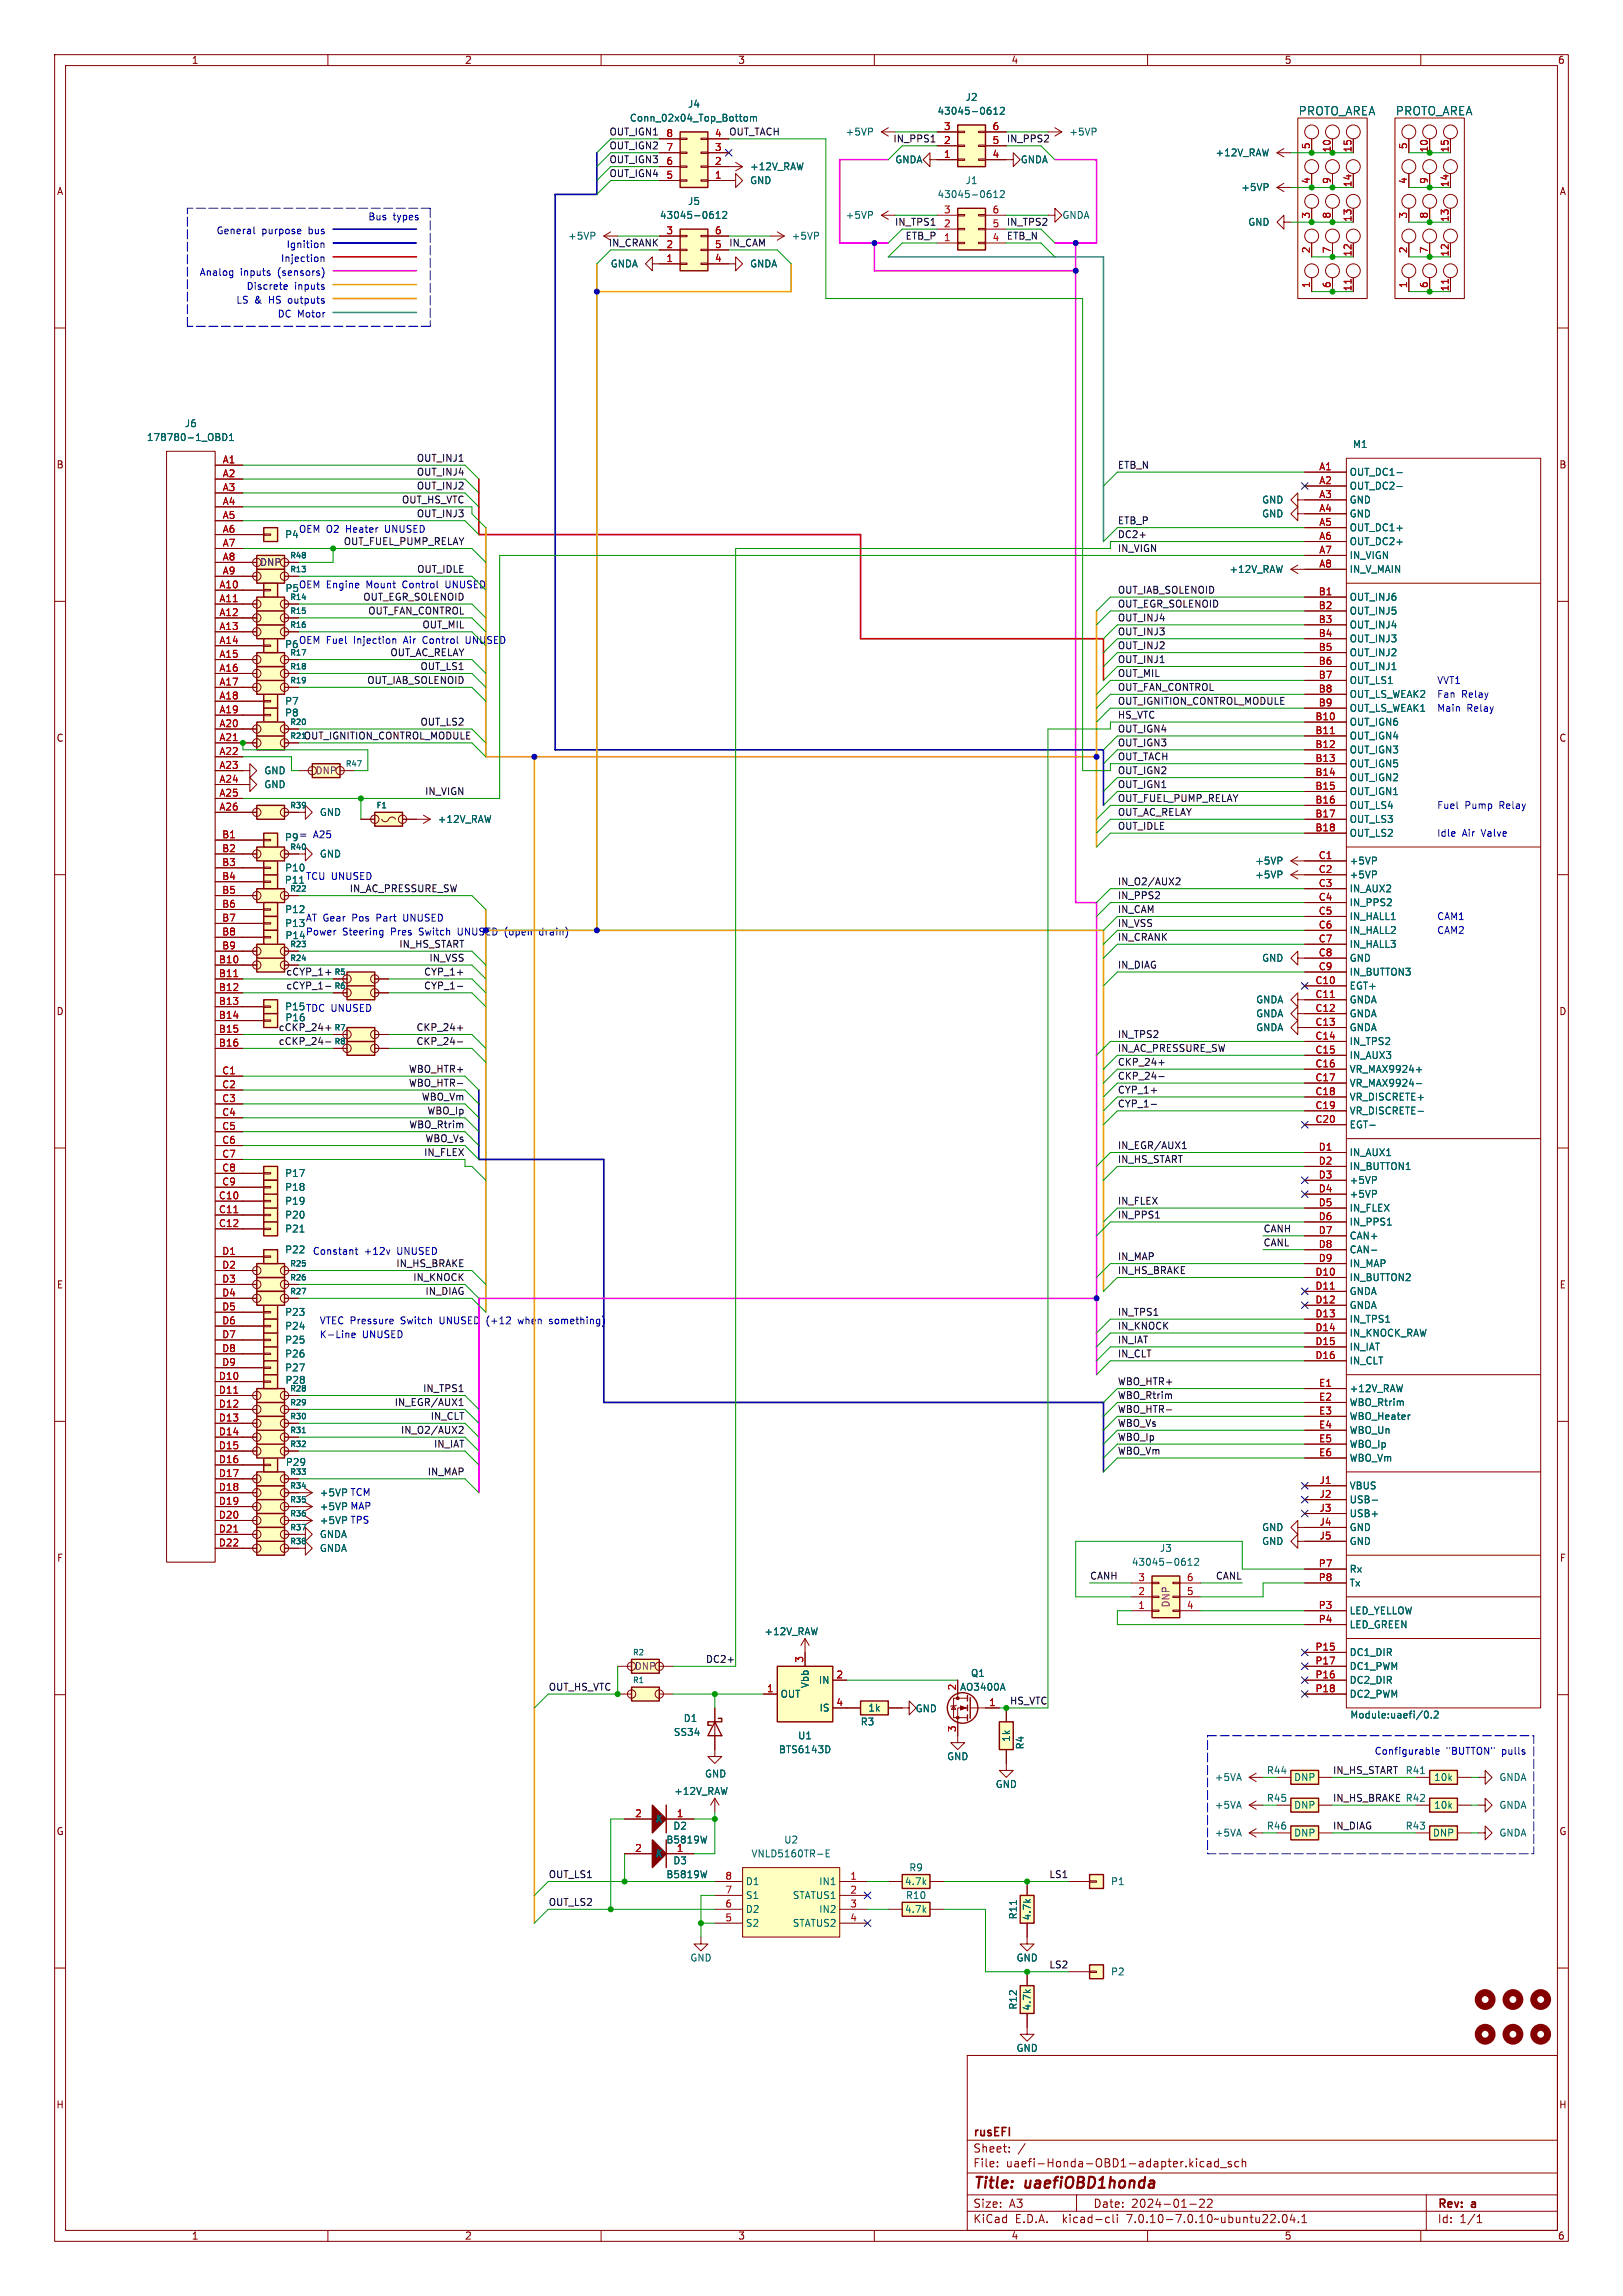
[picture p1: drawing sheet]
<svg xmlns="http://www.w3.org/2000/svg" width="297mm" height="420mm" viewBox="0 0 297 420" stroke-linecap="round" stroke-linejoin="round" font-family="sans-serif">
<defs><g id="words">
<g font-size="2.8" fill="#840000">
<text x="178" y="400.9">Title:</text>
<text x="187.7" y="400.9">uaefiOBD1honda</text>
</g>
<g font-size="2.1" fill="#006464">
<text x="237.5" y="21.3">PROTO_AREA</text>
<text x="255.3" y="21.3">PROTO_AREA</text>
</g>
<g font-size="2.1" fill="#840000">
<text x="178" y="394">Sheet:</text>
<text x="178" y="391.2">rusEFI</text>
<text x="178" y="396.7">File:</text>
<text x="184.1" y="396.7">uaefi-Honda-OBD1-adapter.kicad_sch</text>
<text x="178" y="406.9">KiCad</text>
<text x="178" y="404.1">Size:</text>
<text x="184.7" y="404.1">A3</text>
<text x="185.7" y="406.9">E.D.A.</text>
<text x="194.6" y="406.9">kicad-cli</text>
<text x="200" y="404.1">Date:</text>
<text x="206.5" y="406.9">7.0.10-7.0.10~ubuntu22.04.1</text>
<text x="207" y="404.1">2024-01-22</text>
<text x="263" y="404.3">Rev:</text>
<text x="263" y="406.9">Id:</text>
<text x="267.1" y="406.9">1/1</text>
<text x="269.4" y="404.3">a</text>
</g>
<g font-size="1.8" fill="#840000">
<text x="35" y="11.9">1</text>
<text x="85" y="11.9">2</text>
<text x="135" y="11.9">3</text>
<text x="185" y="11.9">4</text>
<text x="235" y="11.9">5</text>
<text x="285" y="11.9">6</text>
<text x="10.3" y="35.9">A</text>
<text x="285.3" y="35.9">A</text>
<text x="10.3" y="85.9">B</text>
<text x="285.3" y="85.9">B</text>
<text x="10.3" y="135.9">C</text>
<text x="285.3" y="135.9">C</text>
<text x="10.3" y="185.9">D</text>
<text x="285.3" y="185.9">D</text>
<text x="10.3" y="235.9">E</text>
<text x="285.3" y="235.9">E</text>
<text x="10.3" y="285.9">F</text>
<text x="285.3" y="285.9">F</text>
<text x="10.3" y="335.9">G</text>
<text x="285.3" y="335.9">G</text>
<text x="10.2" y="385.9">H</text>
<text x="285.2" y="385.9">H</text>
<text x="35" y="409.9">1</text>
<text x="85" y="409.9">2</text>
<text x="135" y="409.9">3</text>
<text x="185" y="409.9">4</text>
<text x="235" y="409.9">5</text>
<text x="285" y="409.9">6</text>
</g>
<g font-size="1.8" fill="#006464">
<text x="115.2" y="22.5">Conn_02x04_Top_Bottom</text>
<text x="125.8" y="19.9">J4</text>
<text x="171.5" y="21.2">43045-0612</text>
<text x="176.6" y="18.6">J2</text>
<text x="154.7" y="25">+5VP</text>
<text x="195.6" y="25">+5VP</text>
<text x="222.3" y="28.8">+12V_RAW</text>
<text x="137.2" y="33.9">GND</text>
<text x="137.2" y="31.3">+12V_RAW</text>
<text x="163.7" y="30.1">GNDA</text>
<text x="176.6" y="33.9">J1</text>
<text x="186.7" y="30.1">GNDA</text>
<text x="227.1" y="35.2">+5VP</text>
<text x="120.7" y="40.2">43045-0612</text>
<text x="125.8" y="37.7">J5</text>
<text x="154.7" y="40.2">+5VP</text>
<text x="171.5" y="36.4">43045-0612</text>
<text x="194.3" y="40.2">GNDA</text>
<text x="228.3" y="41.5">GND</text>
<text x="103.9" y="44">+5VP</text>
<text x="144.8" y="44">+5VP</text>
<text x="111.7" y="49.1">GNDA</text>
<text x="137.2" y="49.1">GNDA</text>
<text x="26.8" y="80.9">178780-1_OBD1</text>
<text x="33.7" y="78.3">J6</text>
<text x="247.5" y="82.1">M1</text>
<text x="246.9" y="87.2">OUT_DC1-</text>
<text x="246.9" y="89.8">OUT_DC2-</text>
<text x="230.9" y="94.8">GND</text>
<text x="230.9" y="92.3">GND</text>
<text x="246.9" y="92.3">GND</text>
<text x="246.9" y="94.8">GND</text>
<text x="52.1" y="98.7">P4</text>
<text x="246.9" y="97.4">OUT_DC1+</text>
<text x="246.9" y="99.9">OUT_DC2+</text>
<text x="224.9" y="105">+12V_RAW</text>
<text x="246.9" y="102.5">IN_VIGN</text>
<text x="246.9" y="105">IN_V_MAIN</text>
<text x="52.1" y="108.5">P5</text>
<text x="246.9" y="110.1">OUT_INJ6</text>
<text x="246.9" y="112.6">OUT_INJ5</text>
<text x="52.1" y="118.7">P6</text>
<text x="246.9" y="115.2">OUT_INJ4</text>
<text x="246.9" y="117.7">OUT_INJ3</text>
<text x="246.9" y="120.2">OUT_INJ2</text>
<text x="246.9" y="122.8">OUT_INJ1</text>
<text x="246.9" y="125.3">OUT_LS1</text>
<text x="52.1" y="131.3">P8</text>
<text x="52.1" y="129.1">P7</text>
<text x="246.9" y="127.9">OUT_LS_WEAK2</text>
<text x="246.9" y="130.4">OUT_LS_WEAK1</text>
<text x="55.5" y="135.3">OUT_IGNITION_CONTROL_MODULE</text>
<text x="246.9" y="132.9">OUT_IGN6</text>
<text x="246.9" y="135.5">OUT_IGN4</text>
<text x="48.3" y="141.8">GND</text>
<text x="246.9" y="138">OUT_IGN3</text>
<text x="246.9" y="140.6">OUT_IGN5</text>
<text x="246.9" y="143.1">OUT_IGN2</text>
<text x="48.3" y="144.4">GND</text>
<text x="58.4" y="149.5">GND</text>
<text x="246.9" y="145.6">OUT_IGN1</text>
<text x="246.9" y="148.2">OUT_LS4</text>
<text x="52.1" y="154.1">P9</text>
<text x="54.6" y="153.4">=</text>
<text x="80" y="150.7">+12V_RAW</text>
<text x="246.9" y="150.7">OUT_LS3</text>
<text x="246.9" y="153.3">OUT_LS2</text>
<text x="52" y="161.9">P11</text>
<text x="52.1" y="159.6">P10</text>
<text x="58.4" y="157.1">GND</text>
<text x="229.6" y="160.9">+5VP</text>
<text x="229.6" y="158.3">+5VP</text>
<text x="246.9" y="158.3">+5VP</text>
<text x="246.9" y="160.9">+5VP</text>
<text x="52.1" y="167.2">P12</text>
<text x="246.9" y="163.4">IN_AUX2</text>
<text x="246.9" y="166">IN_PPS2</text>
<text x="52.1" y="169.8">P13</text>
<text x="52.1" y="172">P14</text>
<text x="246.9" y="168.5">IN_HALL1</text>
<text x="246.9" y="171">IN_HALL2</text>
<text x="246.9" y="173.6">IN_HALL3</text>
<text x="230.9" y="176.1">GND</text>
<text x="246.9" y="176.1">GND</text>
<text x="246.9" y="178.7">IN_BUTTON3</text>
<text x="52.1" y="185">P15</text>
<text x="229.8" y="183.7">GNDA</text>
<text x="246.9" y="181.2">EGT+</text>
<text x="246.9" y="183.7">GNDA</text>
<text x="52.1" y="187">P16</text>
<text x="229.8" y="186.3">GNDA</text>
<text x="229.8" y="188.8">GNDA</text>
<text x="246.9" y="186.3">GNDA</text>
<text x="246.9" y="188.8">GNDA</text>
<text x="246.9" y="191.4">IN_TPS2</text>
<text x="246.9" y="193.9">IN_AUX3</text>
<text x="246.9" y="196.4">VR_MAX9924+</text>
<text x="246.9" y="199">VR_MAX9924-</text>
<text x="246.9" y="201.5">VR_DISCRETE+</text>
<text x="246.9" y="204.1">VR_DISCRETE-</text>
<text x="246.9" y="206.6">EGT-</text>
<text x="52.1" y="215.5">P17</text>
<text x="246.9" y="211.7">IN_AUX1</text>
<text x="246.9" y="214.2">IN_BUTTON1</text>
<text x="52.1" y="220.6">P19</text>
<text x="52.1" y="218">P18</text>
<text x="246.9" y="216.8">+5VP</text>
<text x="246.9" y="219.3">+5VP</text>
<text x="246.9" y="221.8">IN_FLEX</text>
<text x="52.1" y="223.1">P20</text>
<text x="52.1" y="225.7">P21</text>
<text x="246.9" y="224.4">IN_PPS1</text>
<text x="246.9" y="226.9">CAN+</text>
<text x="52.1" y="229.5">P22</text>
<text x="246.9" y="229.5">CAN-</text>
<text x="246.9" y="232">IN_MAP</text>
<text x="246.9" y="234.5">IN_BUTTON2</text>
<text x="246.9" y="237.1">GNDA</text>
<text x="246.9" y="239.6">GNDA</text>
<text x="52.1" y="246">P25</text>
<text x="52.1" y="240.9">P23</text>
<text x="52.1" y="243.4">P24</text>
<text x="246.9" y="242.2">IN_TPS1</text>
<text x="246.9" y="244.7">IN_KNOCK_RAW</text>
<text x="52.1" y="248.5">P26</text>
<text x="52.1" y="251.1">P27</text>
<text x="246.9" y="247.2">IN_IAT</text>
<text x="246.9" y="249.8">IN_CLT</text>
<text x="52.1" y="253.3">P28</text>
<text x="246.9" y="254.9">+12V_RAW</text>
<text x="246.9" y="257.4">WBO_Rtrim</text>
<text x="246.9" y="259.9">WBO_Heater</text>
<text x="246.9" y="262.5">WBO_Un</text>
<text x="52.2" y="268.3">P29</text>
<text x="246.9" y="265">WBO_Ip</text>
<text x="246.9" y="267.6">WBO_Vm</text>
<text x="58.4" y="273.9">+5VP TCM</text>
<text x="58.4" y="273.9">+5VP</text>
<text x="246.9" y="272.6">VBUS</text>
<text x="246.9" y="275.2">USB-</text>
<text x="58.4" y="276.5">+5VP MAP</text>
<text x="58.4" y="281.5">GNDA</text>
<text x="58.4" y="279">+5VP TPS</text>
<text x="58.4" y="279">+5VP</text>
<text x="58.4" y="276.5">+5VP</text>
<text x="230.9" y="280.3">GND</text>
<text x="246.9" y="277.7">USB+</text>
<text x="246.9" y="280.3">GND</text>
<text x="58.4" y="284.1">GNDA</text>
<text x="207" y="286.6">43045-0612</text>
<text x="212.2" y="284.1">J3</text>
<text x="230.9" y="282.8">GND</text>
<text x="246.9" y="282.8">GND</text>
<text x="246.9" y="287.9">Rx</text>
<text x="246.9" y="290.4">Tx</text>
<text x="139.8" y="299.3">+12V_RAW</text>
<text x="246.9" y="295.5">LED_YELLOW</text>
<text x="246.9" y="298">LED_GREEN</text>
<text x="246.9" y="303.1">DC1_DIR</text>
<text x="246.9" y="305.7">DC1_PWM</text>
<text x="142.7" y="310.7">OUT</text>
<text x="148.2" y="308.9" transform="rotate(-90 148.2 308.9)">Vbb</text>
<text x="149.8" y="308.2">IN</text>
<text x="175.6" y="309.5">AO3400A</text>
<text x="177.6" y="306.9">Q1</text>
<text x="246.9" y="308.2">DC2_DIR</text>
<text x="246.9" y="310.7">DC2_PWM</text>
<text x="123.2" y="317.7">SS34</text>
<text x="125" y="315.2">D1</text>
<text x="149.9" y="313.3">IS</text>
<text x="157.4" y="315.8">R3</text>
<text x="158.8" y="313.3">1k</text>
<text x="167.5" y="313.4">GND</text>
<text x="247" y="314.6">Module:uaefi/0.2</text>
<text x="142.4" y="320.9">BTS6143D</text>
<text x="145.9" y="318.4">U1</text>
<text x="173.2" y="322.2">GND</text>
<text x="185" y="318.7" transform="rotate(-90 185 318.7)">1k</text>
<text x="187.6" y="320.1" transform="rotate(-90 187.6 320.1)">R4</text>
<text x="123.3" y="328.5">+12V_RAW</text>
<text x="128.9" y="325.3">GND</text>
<text x="182.1" y="327.3">GND</text>
<text x="222.2" y="326">+5VA</text>
<text x="231.7" y="324.7">R44</text>
<text x="231.7" y="329.8">R45</text>
<text x="236.7" y="326">DNP</text>
<text x="257.1" y="324.7">R41</text>
<text x="262.3" y="326">10k</text>
<text x="274.3" y="326">GNDA</text>
<text x="119.9" y="333.6">K</text>
<text x="123.1" y="334.9">D2</text>
<text x="222.2" y="331.1">+5VA</text>
<text x="231.7" y="334.9">R46</text>
<text x="236.7" y="331.1">DNP</text>
<text x="257.1" y="334.9">R43</text>
<text x="262.3" y="331.1">10k</text>
<text x="274.3" y="331.1">GNDA</text>
<text x="119.9" y="340">K</text>
<text x="121.8" y="337.4">B5819W</text>
<text x="123.1" y="341.2">D3</text>
<text x="137.4" y="340">VNLD5160TR-E</text>
<text x="143.4" y="337.4">U2</text>
<text x="222.2" y="336.1">+5VA</text>
<text x="236.7" y="336.1">DNP</text>
<text x="262.1" y="336.1">DNP</text>
<text x="274.3" y="336.1">GNDA</text>
<text x="121.8" y="343.8">B5819W</text>
<text x="136.4" y="347.6">S1</text>
<text x="136.4" y="345">D1</text>
<text x="145" y="347.6">STATUS1</text>
<text x="149.8" y="345">IN1</text>
<text x="165.5" y="345">4.7k</text>
<text x="165.7" y="347.6">R10</text>
<text x="166.3" y="342.5">R9</text>
<text x="203.2" y="345">P1</text>
<text x="136.4" y="352.7">S2</text>
<text x="136.4" y="350.1">D2</text>
<text x="145" y="352.7">STATUS2</text>
<text x="149.8" y="350.1">IN2</text>
<text x="165.5" y="350.1">4.7k</text>
<text x="186.3" y="351.2" transform="rotate(-90 186.3 351.2)">R11</text>
<text x="188.8" y="351.4" transform="rotate(-90 188.8 351.4)">4.7k</text>
<text x="126.2" y="359">GND</text>
<text x="185.9" y="359">GND</text>
<text x="203.2" y="361.5">P2</text>
<text x="186.3" y="367.7" transform="rotate(-90 186.3 367.7)">R12</text>
<text x="188.8" y="367.9" transform="rotate(-90 188.8 367.9)">4.7k</text>
<text x="185.9" y="375.5">GND</text>
</g>
<g font-size="1.8" fill="#a90000">
<text x="172.6" y="23.9">3</text>
<text x="181.5" y="23.9">6</text>
<text x="121.8" y="27.7">7</text>
<text x="121.8" y="25.1">8</text>
<text x="130.7" y="27.7">3</text>
<text x="130.7" y="25.1">4</text>
<text x="172.6" y="29">1</text>
<text x="172.6" y="26.4">2</text>
<text x="181.5" y="29">4</text>
<text x="181.5" y="26.4">5</text>
<text x="239.8" y="27.4" transform="rotate(-90 239.8 27.4)">5</text>
<text x="243.6" y="28" transform="rotate(-90 243.6 28)">10</text>
<text x="247.4" y="28" transform="rotate(-90 247.4 28)">15</text>
<text x="257.6" y="27.4" transform="rotate(-90 257.6 27.4)">5</text>
<text x="261.4" y="28" transform="rotate(-90 261.4 28)">10</text>
<text x="265.2" y="28" transform="rotate(-90 265.2 28)">15</text>
<text x="121.8" y="32.8">5</text>
<text x="121.8" y="30.2">6</text>
<text x="130.7" y="32.8">1</text>
<text x="130.7" y="30.2">2</text>
<text x="239.8" y="33.7" transform="rotate(-90 239.8 33.7)">4</text>
<text x="243.6" y="33.7" transform="rotate(-90 243.6 33.7)">9</text>
<text x="247.4" y="34.3" transform="rotate(-90 247.4 34.3)">14</text>
<text x="257.6" y="33.7" transform="rotate(-90 257.6 33.7)">4</text>
<text x="261.4" y="33.7" transform="rotate(-90 261.4 33.7)">9</text>
<text x="265.2" y="34.3" transform="rotate(-90 265.2 34.3)">14</text>
<text x="172.6" y="41.7">2</text>
<text x="172.6" y="39.1">3</text>
<text x="181.5" y="41.7">5</text>
<text x="181.5" y="39.1">6</text>
<text x="239.8" y="40.1" transform="rotate(-90 239.8 40.1)">3</text>
<text x="243.6" y="40.1" transform="rotate(-90 243.6 40.1)">8</text>
<text x="247.4" y="40.7" transform="rotate(-90 247.4 40.7)">13</text>
<text x="257.6" y="40.1" transform="rotate(-90 257.6 40.1)">3</text>
<text x="261.4" y="40.1" transform="rotate(-90 261.4 40.1)">8</text>
<text x="265.2" y="40.7" transform="rotate(-90 265.2 40.7)">13</text>
<text x="121.8" y="45.5">2</text>
<text x="121.8" y="42.9">3</text>
<text x="130.7" y="45.5">5</text>
<text x="130.7" y="42.9">6</text>
<text x="172.6" y="44.2">1</text>
<text x="181.5" y="44.2">4</text>
<text x="239.8" y="46.4" transform="rotate(-90 239.8 46.4)">2</text>
<text x="243.6" y="46.4" transform="rotate(-90 243.6 46.4)">7</text>
<text x="247.4" y="47" transform="rotate(-90 247.4 47)">12</text>
<text x="257.6" y="46.4" transform="rotate(-90 257.6 46.4)">2</text>
<text x="261.4" y="46.4" transform="rotate(-90 261.4 46.4)">7</text>
<text x="265.2" y="47" transform="rotate(-90 265.2 47)">12</text>
<text x="121.8" y="48">1</text>
<text x="130.7" y="48">4</text>
<text x="239.8" y="52.8" transform="rotate(-90 239.8 52.8)">1</text>
<text x="243.6" y="52.8" transform="rotate(-90 243.6 52.8)">6</text>
<text x="247.4" y="53.4" transform="rotate(-90 247.4 53.4)">11</text>
<text x="257.6" y="52.8" transform="rotate(-90 257.6 52.8)">1</text>
<text x="261.4" y="52.8" transform="rotate(-90 261.4 52.8)">6</text>
<text x="265.2" y="53.4" transform="rotate(-90 265.2 53.4)">11</text>
<text x="40.7" y="84.8">A1</text>
<text x="40.7" y="87.4">A2</text>
<text x="40.7" y="89.9">A3</text>
<text x="241.3" y="86.1">A1</text>
<text x="241.3" y="88.6">A2</text>
<text x="40.7" y="92.5">A4</text>
<text x="40.7" y="95">A5</text>
<text x="241.3" y="91.2">A3</text>
<text x="241.3" y="93.7">A4</text>
<text x="40.7" y="97.5">A6</text>
<text x="40.7" y="100.1">A7</text>
<text x="241.3" y="96.3">A5</text>
<text x="241.3" y="98.8">A6</text>
<text x="241.3" y="101.3">A7</text>
<text x="40.1" y="107.7">A10</text>
<text x="40.7" y="102.6">A8</text>
<text x="40.7" y="105.2">A9</text>
<text x="241.3" y="103.9">A8</text>
<text x="40.1" y="110.2">A11</text>
<text x="40.1" y="112.8">A12</text>
<text x="241.2" y="109">B1</text>
<text x="241.2" y="111.5">B2</text>
<text x="40.1" y="115.3">A13</text>
<text x="40.1" y="117.9">A14</text>
<text x="241.2" y="114">B3</text>
<text x="241.2" y="116.6">B4</text>
<text x="241.2" y="119.1">B5</text>
<text x="40.1" y="120.4">A15</text>
<text x="40.1" y="122.9">A16</text>
<text x="40.1" y="125.5">A17</text>
<text x="241.2" y="121.7">B6</text>
<text x="241.2" y="124.2">B7</text>
<text x="40.1" y="128">A18</text>
<text x="40.1" y="130.6">A19</text>
<text x="240.6" y="131.8">B10</text>
<text x="241.2" y="126.7">B8</text>
<text x="241.2" y="129.3">B9</text>
<text x="40.1" y="133.1">A20</text>
<text x="40.1" y="135.6">A21</text>
<text x="240.6" y="134.4">B11</text>
<text x="240.6" y="136.9">B12</text>
<text x="40.1" y="138.2">A22</text>
<text x="40.1" y="140.7">A23</text>
<text x="40.1" y="143.3">A24</text>
<text x="240.6" y="139.4">B13</text>
<text x="240.6" y="142">B14</text>
<text x="40.1" y="145.8">A25</text>
<text x="40.1" y="148.3">A26</text>
<text x="240.6" y="144.5">B15</text>
<text x="240.6" y="147.1">B16</text>
<text x="240.6" y="149.6">B17</text>
<text x="40.6" y="153.4">B1</text>
<text x="40.6" y="156">B2</text>
<text x="240.6" y="152.1">B18</text>
<text x="40.6" y="158.5">B3</text>
<text x="40.6" y="161">B4</text>
<text x="241.2" y="157.2">C1</text>
<text x="241.2" y="159.8">C2</text>
<text x="40.6" y="163.6">B5</text>
<text x="40.6" y="166.1">B6</text>
<text x="241.2" y="162.3">C3</text>
<text x="241.2" y="164.8">C4</text>
<text x="241.2" y="167.4">C5</text>
<text x="40.6" y="168.7">B7</text>
<text x="40.6" y="171.2">B8</text>
<text x="40.6" y="173.7">B9</text>
<text x="241.2" y="169.9">C6</text>
<text x="241.2" y="172.5">C7</text>
<text x="40" y="176.3">B10</text>
<text x="40" y="178.8">B11</text>
<text x="241.2" y="175">C8</text>
<text x="241.2" y="177.5">C9</text>
<text x="40" y="181.4">B12</text>
<text x="40" y="183.9">B13</text>
<text x="240.6" y="180.1">C10</text>
<text x="240.6" y="182.6">C11</text>
<text x="240.6" y="185.2">C12</text>
<text x="40" y="186.4">B14</text>
<text x="40" y="189">B15</text>
<text x="40" y="191.5">B16</text>
<text x="240.6" y="187.7">C13</text>
<text x="240.6" y="190.2">C14</text>
<text x="40.6" y="196.6">C1</text>
<text x="240.6" y="192.8">C15</text>
<text x="240.6" y="195.3">C16</text>
<text x="240.6" y="197.9">C17</text>
<text x="40.6" y="199.1">C2</text>
<text x="40.6" y="201.7">C3</text>
<text x="240.6" y="200.4">C18</text>
<text x="240.6" y="202.9">C19</text>
<text x="40.6" y="204.2">C4</text>
<text x="40.6" y="206.8">C5</text>
<text x="40.6" y="209.3">C6</text>
<text x="240.6" y="205.5">C20</text>
<text x="40.6" y="211.8">C7</text>
<text x="40.6" y="214.4">C8</text>
<text x="241.2" y="210.6">D1</text>
<text x="241.2" y="213.1">D2</text>
<text x="241.2" y="215.6">D3</text>
<text x="40" y="219.5">C10</text>
<text x="40" y="222">C11</text>
<text x="40.6" y="216.9">C9</text>
<text x="241.2" y="218.2">D4</text>
<text x="241.2" y="220.7">D5</text>
<text x="40" y="224.5">C12</text>
<text x="241.2" y="223.3">D6</text>
<text x="241.2" y="225.8">D7</text>
<text x="40.6" y="229.6">D1</text>
<text x="40.6" y="232.2">D2</text>
<text x="240.6" y="233.4">D10</text>
<text x="241.2" y="228.3">D8</text>
<text x="241.2" y="230.9">D9</text>
<text x="40.6" y="234.7">D3</text>
<text x="40.6" y="237.2">D4</text>
<text x="40.6" y="239.8">D5</text>
<text x="240.6" y="236">D11</text>
<text x="240.6" y="238.5">D12</text>
<text x="40.6" y="242.3">D6</text>
<text x="40.6" y="244.9">D7</text>
<text x="240.6" y="241">D13</text>
<text x="240.6" y="243.6">D14</text>
<text x="40.6" y="247.4">D8</text>
<text x="40.6" y="249.9">D9</text>
<text x="240.6" y="246.1">D15</text>
<text x="240.6" y="248.7">D16</text>
<text x="40" y="252.5">D10</text>
<text x="40" y="255">D11</text>
<text x="40" y="257.6">D12</text>
<text x="241.3" y="253.7">E1</text>
<text x="241.3" y="256.3">E2</text>
<text x="40" y="260.1">D13</text>
<text x="40" y="262.6">D14</text>
<text x="241.3" y="258.8">E3</text>
<text x="241.3" y="261.4">E4</text>
<text x="241.3" y="263.9">E5</text>
<text x="40" y="265.2">D15</text>
<text x="40" y="267.7">D16</text>
<text x="241.3" y="266.4">E6</text>
<text x="40" y="270.3">D17</text>
<text x="40" y="272.8">D18</text>
<text x="40" y="275.3">D19</text>
<text x="241.4" y="271.5">J1</text>
<text x="241.4" y="274.1">J2</text>
<text x="40" y="277.9">D20</text>
<text x="40" y="280.4">D21</text>
<text x="241.4" y="276.6">J3</text>
<text x="241.4" y="279.1">J4</text>
<text x="241.4" y="281.7">J5</text>
<text x="40" y="283">D22</text>
<text x="241.2" y="286.8">P7</text>
<text x="208.2" y="291.8">2</text>
<text x="208.2" y="289.3">3</text>
<text x="217.1" y="291.8">5</text>
<text x="217.1" y="289.3">6</text>
<text x="241.2" y="289.3">P8</text>
<text x="208.2" y="294.4">1</text>
<text x="217.1" y="294.4">4</text>
<text x="241.2" y="294.4">P3</text>
<text x="241.2" y="296.9">P4</text>
<text x="147.1" y="304.2" transform="rotate(-90 147.1 304.2)">3</text>
<text x="240.6" y="302">P15</text>
<text x="240.6" y="304.5">P17</text>
<text x="140.3" y="309.6">1</text>
<text x="153" y="307.1">2</text>
<text x="175" y="309.3" transform="rotate(-90 175 309.3)">2</text>
<text x="240.6" y="307.1">P16</text>
<text x="240.6" y="309.6">P18</text>
<text x="153" y="312.2">4</text>
<text x="175" y="316.9" transform="rotate(-90 175 316.9)">3</text>
<text x="180.9" y="312.2">1</text>
<text x="116.1" y="332.5">2</text>
<text x="123.8" y="332.5">1</text>
<text x="116.1" y="338.8">2</text>
<text x="123.8" y="338.8">1</text>
<text x="132.6" y="346.5">7</text>
<text x="132.6" y="343.9">8</text>
<text x="155.5" y="343.9">1</text>
<text x="155.5" y="346.5">2</text>
<text x="132.6" y="351.5">5</text>
<text x="132.6" y="349">6</text>
<text x="155.5" y="349">3</text>
<text x="155.5" y="351.5">4</text>
</g>
<g font-size="1.8" fill="#0f0f0f">
<text x="111.4" y="29.9">OUT_IGN3</text>
<text x="111.4" y="27.4">OUT_IGN2</text>
<text x="111.4" y="24.9">OUT_IGN1</text>
<text x="133.3" y="24.9">OUT_TACH</text>
<text x="163.4" y="26.1">IN_PPS1</text>
<text x="184.1" y="26.1">IN_PPS2</text>
<text x="111.4" y="32.5">OUT_IGN4</text>
<text x="163.7" y="41.4">IN_TPS1</text>
<text x="184.1" y="41.4">IN_TPS2</text>
<text x="111.3" y="45.2">IN_CRANK</text>
<text x="133.3" y="45.2">IN_CAM</text>
<text x="165.6" y="43.9">ETB_P</text>
<text x="184.1" y="43.9">ETB_N</text>
<text x="76.2" y="84.5">OUT_INJ1</text>
<text x="76.2" y="87.1">OUT_INJ4</text>
<text x="76.2" y="89.6">OUT_INJ2</text>
<text x="204.5" y="85.8">ETB_N</text>
<text x="73.5" y="92.2">OUT_HS_VTC</text>
<text x="76.2" y="94.7">OUT_INJ3</text>
<text x="204.5" y="96">ETB_P</text>
<text x="62.8" y="99.8">OUT_FUEL_PUMP_RELAY</text>
<text x="204.5" y="101.1">IN_VIGN</text>
<text x="204.5" y="98.5">DC2+</text>
<text x="76.2" y="104.9">OUT_IDLE</text>
<text x="66.4" y="109.9">OUT_EGR_SOLENOID</text>
<text x="67.3" y="112.5">OUT_FAN_CONTROL</text>
<text x="204.5" y="111.2">OUT_EGR_SOLENOID</text>
<text x="204.5" y="108.7">OUT_IAB_SOLENOID</text>
<text x="204.5" y="113.8">OUT_INJ4</text>
<text x="77.2" y="115">OUT_MIL</text>
<text x="204.5" y="118.8">OUT_INJ2</text>
<text x="204.5" y="116.3">OUT_INJ3</text>
<text x="67.1" y="125.2">OUT_IAB_SOLENOID</text>
<text x="71.3" y="120.1">OUT_AC_RELAY</text>
<text x="76.8" y="122.6">OUT_LS1</text>
<text x="204.5" y="121.4">OUT_INJ1</text>
<text x="204.5" y="123.9">OUT_MIL</text>
<text x="204.5" y="131.5">HS_VTC</text>
<text x="204.5" y="126.5">OUT_FAN_CONTROL</text>
<text x="204.5" y="129">OUT_IGNITION_CONTROL_MODULE</text>
<text x="76.8" y="132.8">OUT_LS2</text>
<text x="204.5" y="134.1">OUT_IGN4</text>
<text x="204.5" y="136.6">OUT_IGN3</text>
<text x="204.5" y="139.2">OUT_TACH</text>
<text x="204.5" y="141.7">OUT_IGN2</text>
<text x="77.7" y="145.5">IN_VIGN</text>
<text x="204.5" y="149.3">OUT_AC_RELAY</text>
<text x="204.5" y="144.2">OUT_IGN1</text>
<text x="204.5" y="146.8">OUT_FUEL_PUMP_RELAY</text>
<text x="204.5" y="151.9">OUT_IDLE</text>
<text x="63.9" y="163.3">IN_AC_PRESSURE_SW</text>
<text x="204.5" y="167.1">IN_CAM</text>
<text x="204.5" y="164.6">IN_PPS2</text>
<text x="204.5" y="162">IN_O2/AUX2</text>
<text x="73" y="173.5">IN_HS_START</text>
<text x="204.5" y="169.6">IN_VSS</text>
<text x="204.5" y="172.2">IN_CRANK</text>
<text x="52.3" y="178.5">cCYP_1+</text>
<text x="77.5" y="178.5">CYP_1+</text>
<text x="78.5" y="176">IN_VSS</text>
<text x="204.5" y="177.3">IN_DIAG</text>
<text x="52.3" y="181.1">cCYP_1-</text>
<text x="77.5" y="181.1">CYP_1-</text>
<text x="50.9" y="191.2">cCKP_24-</text>
<text x="50.9" y="188.7">cCKP_24+</text>
<text x="76.1" y="191.2">CKP_24-</text>
<text x="76.1" y="188.7">CKP_24+</text>
<text x="204.5" y="190">IN_TPS2</text>
<text x="74.7" y="196.3">WBO_HTR+</text>
<text x="204.5" y="192.5">IN_AC_PRESSURE_SW</text>
<text x="204.5" y="197.6">CKP_24-</text>
<text x="204.5" y="195">CKP_24+</text>
<text x="74.7" y="198.9">WBO_HTR-</text>
<text x="77.1" y="201.4">WBO_Vm</text>
<text x="78.1" y="203.9">WBO_Ip</text>
<text x="204.5" y="200.1">CYP_1+</text>
<text x="204.5" y="202.7">CYP_1-</text>
<text x="74.8" y="206.5">WBO_Rtrim</text>
<text x="77.8" y="209">WBO_Vs</text>
<text x="77.5" y="211.6">IN_FLEX</text>
<text x="204.5" y="210.3">IN_EGR/AUX1</text>
<text x="204.5" y="212.8">IN_HS_START</text>
<text x="204.5" y="220.4">IN_FLEX</text>
<text x="204.5" y="223">IN_PPS1</text>
<text x="231.1" y="225.5">CANH</text>
<text x="72.4" y="231.9">IN_HS_BRAKE</text>
<text x="204.5" y="233.1">IN_HS_BRAKE</text>
<text x="204.5" y="230.6">IN_MAP</text>
<text x="231.1" y="228.1">CANL</text>
<text x="75.5" y="234.4">IN_KNOCK</text>
<text x="77.8" y="237">IN_DIAG</text>
<text x="204.5" y="240.8">IN_TPS1</text>
<text x="204.5" y="243.3">IN_KNOCK</text>
<text x="204.5" y="245.8">IN_IAT</text>
<text x="204.5" y="248.4">IN_CLT</text>
<text x="72.1" y="257.3">IN_EGR/AUX1</text>
<text x="77.3" y="254.7">IN_TPS1</text>
<text x="204.5" y="256">WBO_Rtrim</text>
<text x="204.5" y="253.5">WBO_HTR+</text>
<text x="73.3" y="262.4">IN_O2/AUX2</text>
<text x="78.7" y="259.8">IN_CLT</text>
<text x="204.5" y="261.1">WBO_Vs</text>
<text x="204.5" y="258.5">WBO_HTR-</text>
<text x="204.5" y="263.6">WBO_Ip</text>
<text x="78.2" y="270">IN_MAP</text>
<text x="79.3" y="264.9">IN_IAT</text>
<text x="204.5" y="266.2">WBO_Vm</text>
<text x="199.4" y="289">CANH</text>
<text x="222.4" y="289">CANL</text>
<text x="129.1" y="304.3">DC2+</text>
<text x="100.3" y="309.3">OUT_HS_VTC</text>
<text x="184.7" y="311.9">HS_VTC</text>
<text x="243.8" y="329.7">IN_HS_BRAKE R42</text>
<text x="243.8" y="324.6">IN_HS_START</text>
<text x="243.8" y="334.7">IN_DIAG</text>
<text x="100.3" y="343.6">OUT_LS1</text>
<text x="191.9" y="343.6">LS1</text>
<text x="100.3" y="348.7">OUT_LS2</text>
<text x="191.9" y="360.1">LS2</text>
</g>
<g font-size="1.8" fill="#0000c2">
<text x="67.3" y="40.4">Bus</text>
<text x="71.9" y="40.4">types</text>
<text x="39.5" y="42.9">General</text>
<text x="47.9" y="42.9">purpose</text>
<text x="52.4" y="45.5">Ignition</text>
<text x="56.6" y="42.9">bus</text>
<text x="36.4" y="50.6">Analog</text>
<text x="44" y="50.6">inputs</text>
<text x="45" y="53.1">Discrete</text>
<text x="50.9" y="50.6">(sensors)</text>
<text x="51.3" y="48">Injection</text>
<text x="53.9" y="53.1">inputs</text>
<text x="43.2" y="55.6">LS</text>
<text x="46.6" y="55.6">&amp;</text>
<text x="49.3" y="55.6">HS</text>
<text x="50.7" y="58.2">DC Motor</text>
<text x="53" y="55.6">outputs</text>
<text x="54.6" y="97.5">OEM O2</text>
<text x="63.4" y="97.5">Heater</text>
<text x="70.8" y="97.5">UNUSED</text>
<text x="54.6" y="107.7">OEM Engine</text>
<text x="67.2" y="107.7">Mount</text>
<text x="74" y="107.7">Control</text>
<text x="82" y="107.7">UNUSED</text>
<text x="54.6" y="117.9">OEM Fuel</text>
<text x="64.9" y="117.9">Injection</text>
<text x="74.2" y="117.9">Air</text>
<text x="77.9" y="117.9">Control</text>
<text x="85.9" y="117.9">UNUSED</text>
<text x="57.4" y="153.4">A25</text>
<text x="55.9" y="161">TCU UNUSED</text>
<text x="55.9" y="168.7">AT Gear</text>
<text x="55.9" y="171.2">Power</text>
<text x="62.7" y="171.2">Steering</text>
<text x="64.6" y="168.7">Pos</text>
<text x="69.2" y="168.7">Part</text>
<text x="71.6" y="171.2">Pres</text>
<text x="74.3" y="168.7">UNUSED</text>
<text x="77" y="171.2">Switch</text>
<text x="93.1" y="171.2">(open</text>
<text x="99.6" y="171.2">drain)</text>
<text x="52.1" y="185">P15 TDC UNUSED</text>
<text x="57.1" y="229.6">Constant</text>
<text x="66.7" y="229.6">+12v</text>
<text x="72.8" y="229.6">UNUSED</text>
<text x="58.4" y="242.3">VTEC Pressure</text>
<text x="58.4" y="244.9">K-Line</text>
<text x="66.3" y="244.9">UNUSED</text>
<text x="73.5" y="242.3">Switch</text>
<text x="80.7" y="242.3">UNUSED</text>
<text x="89.5" y="242.3">(+12</text>
<text x="95.5" y="242.3">when</text>
<text x="101.4" y="242.3">something)</text>
<text x="251.5" y="321.1">Configurable</text>
<text x="264.7" y="321.1">&quot;BUTTON&quot;</text>
<text x="275" y="321.1">pulls</text>
</g>
<g font-size="1.8" fill="#840084">
<text x="47.5" y="103.7">DNP</text>
<text x="57.7" y="141.8">DNP</text>
<text x="214.2" y="294.1" transform="rotate(-90 214.2 294.1)">DNP</text>
<text x="116.1" y="305.7">DNP</text>
</g>
<g font-size="1.8" fill="#0d0eff">
<text x="262.9" y="125.3">VVT1</text>
<text x="262.9" y="127.9">Fan</text>
<text x="262.9" y="130.4">Main</text>
<text x="267.5" y="127.9">Relay</text>
<text x="268.4" y="130.4">Relay</text>
<text x="262.9" y="148.2">Fuel</text>
<text x="268.1" y="148.2">Pump</text>
<text x="274.5" y="148.2">Relay</text>
<text x="262.9" y="153.3">Idle</text>
<text x="267.6" y="153.3">Air</text>
<text x="271.3" y="153.3">Valve</text>
<text x="262.9" y="168.5">CAM1</text>
<text x="262.9" y="171.1">CAM2</text>
</g>
<text font-size="1.8" fill="#000084" x="84.3" y="171.2">UNUSED</text>
<g font-size="1.4" fill="#006464">
<text x="53" y="102.3">R48</text>
<text x="53" y="104.9">R13</text>
<text x="53" y="110">R14</text>
<text x="53" y="112.5">R15</text>
<text x="53" y="115">R16</text>
<text x="53" y="125.2">R19</text>
<text x="53" y="122.7">R18</text>
<text x="53" y="120.1">R17</text>
<text x="53" y="135.4">R21</text>
<text x="53" y="132.8">R20</text>
<text x="63.2" y="140.4">R47</text>
<text x="53" y="148.1">R39</text>
<text x="68.8" y="148.1">F1</text>
<text x="53" y="155.7">R40</text>
<text x="53" y="163.3">R22</text>
<text x="53" y="173.5">R23</text>
<text x="53" y="176">R24</text>
<text x="61.1" y="178.5">R5</text>
<text x="61.1" y="181.1">R6</text>
<text x="61.1" y="191.2">R8</text>
<text x="61.1" y="188.7">R7</text>
<text x="53" y="231.9">R25</text>
<text x="53" y="234.4">R26</text>
<text x="53" y="237">R27</text>
<text x="53" y="257.3">R29</text>
<text x="53" y="254.7">R28</text>
<text x="53" y="262.4">R31</text>
<text x="53" y="259.8">R30</text>
<text x="53" y="270">R33</text>
<text x="53" y="264.9">R32</text>
<text x="53" y="272.5">R34</text>
<text x="53" y="275.1">R35</text>
<text x="53" y="277.6">R36</text>
<text x="53" y="280.1">R37</text>
<text x="53" y="282.7">R38</text>
<text x="115.7" y="303">R2</text>
<text x="115.7" y="308.1">R1</text>
</g>
</g></defs>
<g fill="none" stroke="#840000" stroke-width=".18">
<path d="M10 10h277v400h-277zM12 12h273v396h-273zM60 10v2M110 10v2M160 10v2M210 10v2M260 10v2M120.6 30.5h3.9M120.6 27.9h3.9M120.6 33h3.9M120.6 25.4h3.9M124.5 25.3h1.2v.2h-1.2z"/>
<path d="M124.5 27.8h1.2v.3h-1.2zM124.5 30.4h1.2v.2h-1.2zM124.5 32.9h1.2v.2h-1.2zM128.3 25.3h1.2v.2h-1.2zM128.3 27.8h1.2v.3h-1.2zM128.3 30.4h1.2v.2h-1.2zM128.3 32.9h1.2v.2h-1.2zM129.5 33h5.1v-1.2l1.3 1.2-1.3 1.3v-1.3M129.5 30.5h6.4M129.5 27.9h3.8M129.5 25.4h3.8M134.6 29.7l1.3 .8"/>
<path d="M135.9 30.5l-1.3 .7M161.3 39.4l1.3 .7M161.3 39.4h2.5M161.3 24.1l1.3 .8M161.3 24.1h2.5M162.6 38.6l-1.3 .8M162.6 23.4l-1.3 .7M170.2 29.2v-1.3l-1.3 1.3 1.3 1.3v-1.3h5.1M171.4 39.4h3.9M171.4 24.1h3.9M171.4 26.7h3.9M175.3 39.2h1.2v.3h-1.2z"/>
<path d="M175.3 24h1.2v.3h-1.2zM175.3 26.5h1.2v.3h-1.2zM175.3 29.1h1.2v.2h-1.2zM179.1 39.2h1.2v.3h-1.2zM179.1 24h1.2v.3h-1.2zM179.1 26.5h1.2v.3h-1.2zM179.1 29.1h1.2v.2h-1.2zM180.3 29.2h5.1v1.3l1.3-1.3-1.3-1.3v1.3M180.3 39.4h3.8M180.3 24.1h3.8M180.3 26.7h3.8M191.8 39.4h1.2v1.2l1.3-1.2-1.3-1.3v1.3"/>
<path d="M191.8 24.1h2.5M193 23.4l1.3 .7M194.3 24.1l-1.3 .8M233.7 27.9l1.2 .8M233.7 27.9h2.5M233.7 34.3l1.2 .8M233.7 34.3h2.5M234.9 27.2l-1.2 .7M234.9 33.5l-1.2 .8M237.5 21.6h12.7v33h-12.7zM240 25.4v2.5M240 31.8v2.5"/>
<path d="M240 38.1v2.5M243.8 25.4v2.5M243.8 31.8v2.5M243.8 38.1v2.5M247.6 25.4v2.5M247.6 31.8v2.5M247.6 38.1v2.5M255.3 21.6h12.7v33h-12.7zM257.8 25.4v2.5M257.8 31.8v2.5M257.8 38.1v2.5M261.6 25.4v2.5"/>
<path d="M261.6 31.8v2.5M261.6 38.1v2.5M265.4 25.4v2.5M265.4 31.8v2.5M265.4 38.1v2.5M10 60h2M110.5 43.2h2.5M110.5 43.2l1.3 .7M111.8 42.4l-1.3 .8M119.4 48.3v-1.3l-1.3 1.3 1.3 1.2v-1.2h5.1M120.6 45.7h3.9M120.6 43.2h3.9"/>
<path d="M124.5 43.1h1.2v.2h-1.2zM124.5 45.6h1.2v.2h-1.2zM124.5 48.1h1.2v.3h-1.2zM128.3 43.1h1.2v.2h-1.2zM128.3 45.6h1.2v.2h-1.2zM128.3 48.1h1.2v.3h-1.2zM129.5 48.3h5.1v1.2l1.3-1.2-1.3-1.3v1.3M129.5 45.7h3.8M129.5 43.2h3.8M141 43.2h2.5M142.2 42.4l1.3 .8M143.5 43.2l-1.3 .7"/>
<path d="M171.4 44.5h3.9M171.4 41.9h3.9M175.3 41.8h1.2v.2h-1.2zM175.3 44.3h1.2v.3h-1.2zM179.1 41.8h1.2v.2h-1.2zM179.1 44.3h1.2v.3h-1.2zM180.3 44.5h3.8M180.3 41.9h3.8M234.9 40.6v-1.2l-1.2 1.2 1.2 1.3v-1.3h1.3M240 44.5v2.5M240 50.8v2.5M243.8 44.5v2.5"/>
<path d="M243.8 50.8v2.5M247.6 44.5v2.5M247.6 50.8v2.5M257.8 44.5v2.5M257.8 50.8v2.5M261.6 44.5v2.5M261.6 50.8v2.5M265.4 44.5v2.5M265.4 50.8v2.5M285 60h2M30.5 82.6h8.9v203.2h-8.9zM39.4 85.1h5"/>
<path d="M39.4 87.6h5M39.4 90.2h5M39.4 92.7h5M39.4 95.3h5M39.4 97.8h8.9M48.3 97.7h1.2v.2h-1.2zM237.5 94v1.3l-1.3-1.3 1.3-1.3v1.3h8.9M237.5 91.4v1.3l-1.3-1.3 1.3-1.2v1.2h8.9M238.8 86.4h7.6M238.8 88.9h7.6M238.8 96.5h7.6M238.8 99.1h7.6"/>
<path d="M246.4 83.8h35.5v228.6h-35.5zM10 110h2M39.4 108h8.9M39.4 110.5h7.6M39.4 113h7.6M39.4 115.6h7.6M39.4 118.1h8.9M39.4 100.3h5M39.4 102.9h7.6M39.4 105.4h7.6M48.3 107.8h1.2v.3h-1.2zM48.3 118h1.2v.2h-1.2z"/>
<path d="M52.1 110.5h2.5M52.1 113h2.5M52.1 115.6h2.5M52.1 102.9h2.5M52.1 105.4h2.5M236.2 104.1h10.2M236.2 104.1l1.3 .8M237.5 103.4l-1.3 .7M238.8 101.6h7.6M238.8 109.2h7.6M238.8 111.8h7.6M238.8 114.3h7.6"/>
<path d="M238.8 116.8h7.6M238.8 119.4h7.6M246.4 106.7h35.5M285 110h2M39.4 120.7h7.6M39.4 123.2h7.6M39.4 125.7h7.6M39.4 128.3h8.9M39.4 130.8h8.9M39.4 133.4h7.6M39.4 135.9h7.6M39.4 138.4h5"/>
<path d="M48.3 128.1h1.2v.3h-1.2zM48.3 130.7h1.2v.2h-1.2zM52.1 120.7h2.5M52.1 123.2h2.5M52.1 125.7h2.5M52.1 133.4h2.5M52.1 135.9h2.5M238.8 132.1h7.6M238.8 134.6h7.6M238.8 137.2h7.6M238.8 139.7h7.6M238.8 121.9h7.6"/>
<path d="M238.8 124.5h7.6M238.8 127h7.6M238.8 129.5h7.6M10 160h2M39.4 141h6.3v-1.3l1.3 1.3-1.3 1.2v-1.2M39.4 143.5h6.3v-1.3l1.3 1.3-1.3 1.3v-1.3M39.4 146.1h5M39.4 148.6h7.6M39.4 153.7h8.9M39.4 156.2h7.6M39.4 158.8h8.9M48.3 158.6h1.2v.3h-1.2z"/>
<path d="M48.3 153.5h1.2v.3h-1.2zM52.1 156.2h3.8v-1.3l1.2 1.3-1.2 1.3v-1.3M52.1 148.6h3.8v-1.3l1.2 1.3-1.2 1.3v-1.3M54.6 141h2.5M62.2 141h2.6M66 149.9h2.6M69.8 149.9h.1a.74 .74 0 0 0 .7 .4 .74 .74 0 0 0 .7-.6 .7 .7 0 0 1 1.1 .2M73.7 149.9h5M77.5 149.1l1.2 .8M78.7 149.9l-1.2 .7M236.2 157.5h10.2M236.2 157.5l1.3 .7"/>
<path d="M237.5 159.3l-1.3 .7M237.5 156.7l-1.3 .8M238.8 142.2h7.6M238.8 144.8h7.6M238.8 147.3h7.6M238.8 149.9h7.6M238.8 152.4h7.6M246.4 154.9h35.5M285 160h2M39.4 176.5h7.6M39.4 179.1h5M39.4 161.3h8.9"/>
<path d="M39.4 163.8h7.6M39.4 166.4h8.9M39.4 168.9h8.9M39.4 171.5h8.9M39.4 174h7.6M48.3 166.2h1.2v.3h-1.2zM48.3 161.2h1.2v.2h-1.2zM48.3 168.8h1.2v.2h-1.2zM48.3 171.3h1.2v.3h-1.2zM52.1 176.5h2.5M52.1 163.8h2.5M52.1 174h2.5"/>
<path d="M61 179.1h2.5M68.6 179.1h2.5M236.2 160h10.2M236.2 160l1.3 .8M237.5 175.3v1.2l-1.3-1.2 1.3-1.3v1.3h8.9M238.8 162.6h7.6M238.8 165.1h7.6M238.8 167.6h7.6M238.8 170.2h7.6M238.8 172.7h7.6M238.8 177.8h7.6M39.4 181.6h5"/>
<path d="M39.4 184.2h8.9M39.4 186.7h8.9M39.4 189.2h5M39.4 191.8h5M39.4 196.9h5M39.4 199.4h5M48.3 184h1.2v.3h-1.2zM48.3 186.6h1.2v.2h-1.2zM61 181.6h2.5M61 189.2h2.5M61 191.8h2.5M68.6 181.6h2.5"/>
<path d="M68.6 189.2h2.5M68.6 191.8h2.5M237.5 185.4v-1.2l-1.3 1.2 1.3 1.3v-1.3h8.9M237.5 188v-1.3l-1.3 1.3 1.3 1.2v-1.2h8.9M237.5 182.9v-1.3l-1.3 1.3 1.3 1.3v-1.3h8.9M238.8 193h7.6M238.8 195.6h7.6M238.8 198.1h7.6M238.8 180.3h7.6M238.8 190.5h7.6M10 210h2M39.4 219.7h8.9"/>
<path d="M39.4 201.9h5M39.4 204.5h5M39.4 207h5M39.4 209.6h5M39.4 212.1h5M39.4 214.6h8.9M39.4 217.2h8.9M48.3 214.5h1.2v.3h-1.2zM48.3 219.6h1.2v.2h-1.2zM48.3 217h1.2v.3h-1.2zM238.8 200.7h7.6M238.8 203.2h7.6"/>
<path d="M238.8 205.7h7.6M238.8 210.8h7.6M238.8 213.4h7.6M238.8 215.9h7.6M238.8 218.4h7.6M246.4 208.3h35.5M285 210h2M39.4 235h7.6M39.4 232.4h7.6M39.4 229.9h8.9M39.4 237.5h7.6M39.4 222.3h8.9"/>
<path d="M39.4 224.8h8.9M48.3 229.7h1.2v.3h-1.2zM48.3 239.9h1.2v.3h-1.2zM48.3 222.1h1.2v.3h-1.2zM48.3 224.7h1.2v.2h-1.2zM52.1 235h2.5M52.1 232.4h2.5M52.1 237.5h2.5M238.8 233.7h7.6M238.8 236.2h7.6M238.8 238.8h7.6M238.8 221h7.6"/>
<path d="M238.8 223.5h7.6M238.8 226.1h7.6M238.8 228.6h7.6M238.8 231.1h7.6M10 260h2M39.4 245.1h8.9M39.4 257.8h7.6M39.4 240h8.9M39.4 242.6h8.9M39.4 255.3h7.6M39.4 252.7h8.9M39.4 247.7h8.9"/>
<path d="M39.4 250.2h8.9M48.3 245h1.2v.2h-1.2zM48.3 242.4h1.2v.3h-1.2zM48.3 252.6h1.2v.3h-1.2zM48.3 247.5h1.2v.3h-1.2zM48.3 250.1h1.2v.2h-1.2zM52.1 257.8h2.5M52.1 255.3h2.5M238.8 241.3h7.6M238.8 243.8h7.6M238.8 246.4h7.6M238.8 248.9h7.6"/>
<path d="M238.8 254h7.6M238.8 256.5h7.6M238.8 259.1h7.6M246.4 251.5h35.5M285 260h2M39.4 273.1h7.6M39.4 270.5h7.6M39.4 275.6h7.6M39.4 278.1h7.6M39.4 268h8.9M39.4 265.4h7.6M39.4 262.9h7.6"/>
<path d="M39.4 260.4h7.6M48.3 267.8h1.2v.3h-1.2zM52.1 273.1h5M52.1 270.5h2.5M52.1 275.6h5M52.1 278.1h5M52.1 265.4h2.5M52.1 262.9h2.5M52.1 260.4h2.5M55.9 272.3l1.2 .8M55.9 274.8l1.2 .8M55.9 277.4l1.2 .7"/>
<path d="M57.1 273.1l-1.2 .7M57.1 275.6l-1.2 .8M57.1 278.1l-1.2 .8M237.5 279.4v1.3l-1.3-1.3 1.3-1.3v1.3h8.9M238.8 261.6h7.6M238.8 264.2h7.6M238.8 266.7h7.6M238.8 271.8h7.6M238.8 274.3h7.6M238.8 276.9h7.6M246.4 269.2h35.5M39.4 283.2h7.6"/>
<path d="M39.4 280.7h7.6M52.1 283.2h3.8v1.3l1.2-1.3-1.2-1.3v1.3M52.1 280.7h3.8v1.2l1.2-1.2-1.2-1.3v1.3M147.3 299.7v5.1M147.3 299.7l.8 1.3M147.3 299.7l-.7 1.3M207 294.6h3.8M207 292.1h3.8M207 289.6h3.8M210.8 289.4h1.3v.3h-1.3zM210.8 292h1.3v.2h-1.3zM210.8 294.5h1.3v.3h-1.3z"/>
<path d="M214.6 289.4h1.3v.3h-1.3zM214.6 292h1.3v.2h-1.3zM214.6 294.5h1.3v.3h-1.3zM215.9 294.6h3.8M215.9 292.1h3.8M215.9 289.6h3.8M237.5 281.9v1.3l-1.3-1.3 1.3-1.2v1.2h8.9M238.8 294.6h7.6M238.8 289.6h7.6M238.8 297.2h7.6M238.8 287h7.6M246.4 292.1h35.5"/>
<path d="M246.4 299.7h35.5M246.4 284.5h35.5M10 310h2M113 309.9h2.6M113 304.8h2.6M120.6 309.9h2.6M120.6 304.8h2.6M130.8 312.4v8.9h-1.3l1.3 1.3 1.3-1.3h-1.3M139.7 309.9h2.5M152.4 307.3h2.5M152.4 312.4h5.1M162.6 312.4h3.8v1.3l1.2-1.3-1.2-1.2v1.2"/>
<path d="M174.5 312l.4 .7h-.8zM175 311.9l-.1 .1h-.8l-.1 .2M175.3 307.3v3.3M177 312.4h-1.7v6.4h-1.3l1.3 1.2 1.2-1.2h-1.2M177 310.6h-2.5v3.6h2.5M177.5 312.4h5.4M184.1 312.4v2.6M238.8 309.9h7.6M238.8 307.3h7.6M238.8 304.8h7.6M238.8 302.3h7.6M285 310h2"/>
<path d="M114.3 332.7h5.1M114.3 339.1h5.1M121.9 332.7h5.1M121.9 339.1h5.1M130.8 328.9l.8 1.3M130.8 328.9v2.6M130.8 328.9l-.8 1.3M184.1 320v3.9h-1.2l1.2 1.2 1.3-1.2h-1.3M228.6 335.3h2.5M228.6 325.1h2.5M228.6 330.2h2.5M228.6 335.3l1.3 .7"/>
<path d="M228.6 330.2l1.3 .8M228.6 325.1l1.3 .8M229.9 334.5l-1.3 .8M229.9 329.4l-1.3 .8M229.9 324.4l-1.3 .7M233.7 335.3h2.5M233.7 325.1h2.5M233.7 330.2h2.5M241.3 335.3h2.5M241.3 325.1h2.5M241.3 330.2h2.5M259.1 335.3h2.5"/>
<path d="M259.1 325.1h2.5M259.1 330.2h2.5M266.7 335.3h2.5M266.7 325.1h2.5M266.7 330.2h2.5M270.5 325.1h1.3v-1.2l1.2 1.2-1.2 1.3v-1.3M270.5 335.3h1.3v-1.3l1.2 1.3-1.2 1.3v-1.3M270.5 330.2h1.3v-1.3l1.2 1.3-1.2 1.3v-1.3M128.3 354.3v1.3h-1.3l1.3 1.3 1.2-1.3h-1.2M130.8 344.2h5.1M130.8 349.3h5.1M130.8 346.7h5.1"/>
<path d="M130.8 351.8h5.1M135.9 341.6h17.8v12.7h-17.8zM153.7 344.2h5M153.7 349.3h5M153.7 346.7h5M153.7 351.8h5M162.6 344.2h2.5M162.6 349.3h2.5M170.2 344.2h2.5M170.2 349.3h2.5M188 351.8v3.8h-1.3l1.3 1.3 1.2-1.3h-1.2M188 344.2v2.5"/>
<path d="M195.6 344.2h3.8M199.4 344h1.3v.3h-1.3zM10 360h2M177 376h108v32h-108zM188 368.3v3.8h-1.3l1.3 1.3 1.2-1.3h-1.2M188 360.7v2.5M195.6 360.7h3.8M199.4 360.6h1.3v.2h-1.3zM285 360h2M177 397.5h108M177 391.5h108M182.5 396.2v.2"/>
<path d="M182.5 395.4v.2M184.7 393.5v.2M184.7 392.7v.2M187.6 392.1l-1.3 1.9M219.9 395.4h.4M220.3 396.3l-.4 .1M221 395.4h.5l.1 1M221.6 395.7l-.5 .1a.29 .29 0 0 0-.2 .3 .29 .29 0 0 0 .2 .3l.5-.1M223 395.4h-.5l-.3 .3v.4l.2 .2h.6M223 394.9v1.5M223.3 396.5h1.2M225.3 395.4h-.3l-.3 .2 .1 .2 .5 .1v.4h-.6"/>
<path d="M226.7 395.4h-.5l-.2 .3v.4l.1 .2h.6M227.3 395.5l.2-.1h.4l.1 1M227.3 394.9v1.5M60 408v2M110 408v2M160 408v2M177 404.5h108M177 401.5h108M197 401.5v3M202.6 405.6h.4M203 406.5l-.4 .1M203.7 405.1v1.3l.2 .2"/>
<path d="M204.5 405.1v.1M204.5 405.6v1M210 408v2M217.7 403.2h1.2M219.5 402.4l.6-.1 .2 .1 .1 .3-.9 1.1h.9M221 402.4l.5-.1 .2 .1 .1 .3-.9 1.1h.9M234 406.4v.2M234.9 405.1h.1a.8 .8 0 0 1 .6 .7 .8 .8 0 0 1-.6 .8 1 1 0 0 1-.1-1.5zM236.5 405l-.4 1.1h.9M236.8 405.6v1M237.6 406.4v.2M238.2 406.6h.9"/>
<path d="M238.2 405.5l.5-.4v1.5M260 408v2M261 401.5v6.5M270.3 406.6h.9M270.3 405.5l.4-.4v1.5"/>
<circle cx="240" cy="36.8" r="1.27"/>
<circle cx="240" cy="30.5" r="1.27"/>
<circle cx="240" cy="24.1" r="1.27"/>
<circle cx="243.8" cy="30.5" r="1.27"/>
<circle cx="243.8" cy="36.8" r="1.27"/>
<circle cx="243.8" cy="24.1" r="1.27"/>
<circle cx="247.7" cy="30.5" r="1.27"/>
<circle cx="247.7" cy="36.8" r="1.27"/>
<circle cx="247.7" cy="24.1" r="1.27"/>
<circle cx="257.8" cy="36.8" r="1.27"/>
<circle cx="257.8" cy="24.1" r="1.27"/>
<circle cx="257.8" cy="30.5" r="1.27"/>
<circle cx="261.6" cy="24.1" r="1.27"/>
<circle cx="261.6" cy="30.5" r="1.27"/>
<circle cx="261.6" cy="36.8" r="1.27"/>
<circle cx="265.4" cy="36.8" r="1.27"/>
<circle cx="265.4" cy="30.5" r="1.27"/>
<circle cx="265.4" cy="24.1" r="1.27"/>
<circle cx="240" cy="43.2" r="1.27"/>
<circle cx="240" cy="49.5" r="1.27"/>
<circle cx="243.8" cy="43.2" r="1.27"/>
<circle cx="243.8" cy="49.5" r="1.27"/>
<circle cx="247.7" cy="43.2" r="1.27"/>
<circle cx="247.7" cy="49.5" r="1.27"/>
<circle cx="257.8" cy="49.5" r="1.27"/>
<circle cx="257.8" cy="43.2" r="1.27"/>
<circle cx="261.6" cy="49.5" r="1.27"/>
<circle cx="261.6" cy="43.2" r="1.27"/>
<circle cx="265.4" cy="43.2" r="1.27"/>
<circle cx="265.4" cy="49.5" r="1.27"/>
<circle cx="47" cy="115.6" r=".76"/>
<circle cx="47" cy="110.5" r=".76"/>
<circle cx="47" cy="105.4" r=".76"/>
<circle cx="47" cy="113" r=".76"/>
<circle cx="47" cy="102.9" r=".76"/>
<circle cx="52.1" cy="102.9" r=".76"/>
<circle cx="52.1" cy="105.4" r=".76"/>
<circle cx="52.1" cy="115.6" r=".76"/>
<circle cx="52.1" cy="113" r=".76"/>
<circle cx="52.1" cy="110.5" r=".76"/>
<circle cx="47" cy="135.9" r=".76"/>
<circle cx="47" cy="120.6" r=".76"/>
<circle cx="47" cy="125.7" r=".76"/>
<circle cx="47" cy="133.3" r=".76"/>
<circle cx="47" cy="123.2" r=".76"/>
<circle cx="52.1" cy="120.6" r=".76"/>
<circle cx="52.1" cy="133.3" r=".76"/>
<circle cx="52.1" cy="135.9" r=".76"/>
<circle cx="52.1" cy="125.7" r=".76"/>
<circle cx="52.1" cy="123.2" r=".76"/>
<circle cx="47" cy="156.2" r=".76"/>
<circle cx="47" cy="148.6" r=".76"/>
<circle cx="52.1" cy="156.2" r=".76"/>
<circle cx="52.1" cy="148.6" r=".76"/>
<circle cx="57.2" cy="141" r=".76"/>
<circle cx="62.2" cy="141" r=".76"/>
<circle cx="68.6" cy="149.9" r=".76"/>
<circle cx="73.7" cy="149.9" r=".76"/>
<circle cx="47" cy="174" r=".76"/>
<circle cx="47" cy="176.5" r=".76"/>
<circle cx="47" cy="163.8" r=".76"/>
<circle cx="52.1" cy="176.5" r=".76"/>
<circle cx="52.1" cy="174" r=".76"/>
<circle cx="52.1" cy="163.8" r=".76"/>
<circle cx="63.5" cy="179.1" r=".76"/>
<circle cx="68.6" cy="179.1" r=".76"/>
<circle cx="63.5" cy="181.6" r=".76"/>
<circle cx="63.5" cy="189.2" r=".76"/>
<circle cx="63.5" cy="191.8" r=".76"/>
<circle cx="68.6" cy="191.8" r=".76"/>
<circle cx="68.6" cy="189.2" r=".76"/>
<circle cx="68.6" cy="181.6" r=".76"/>
<circle cx="47" cy="237.5" r=".76"/>
<circle cx="47" cy="234.9" r=".76"/>
<circle cx="47" cy="232.4" r=".76"/>
<circle cx="52.1" cy="232.4" r=".76"/>
<circle cx="52.1" cy="237.5" r=".76"/>
<circle cx="52.1" cy="234.9" r=".76"/>
<circle cx="47" cy="255.3" r=".76"/>
<circle cx="47" cy="257.8" r=".76"/>
<circle cx="52.1" cy="257.8" r=".76"/>
<circle cx="52.1" cy="255.3" r=".76"/>
<circle cx="47" cy="262.9" r=".76"/>
<circle cx="47" cy="278.1" r=".76"/>
<circle cx="47" cy="273" r=".76"/>
<circle cx="47" cy="270.5" r=".76"/>
<circle cx="47" cy="260.3" r=".76"/>
<circle cx="47" cy="265.4" r=".76"/>
<circle cx="47" cy="275.6" r=".76"/>
<circle cx="52.1" cy="262.9" r=".76"/>
<circle cx="52.1" cy="270.5" r=".76"/>
<circle cx="52.1" cy="265.4" r=".76"/>
<circle cx="52.1" cy="278.1" r=".76"/>
<circle cx="52.1" cy="260.3" r=".76"/>
<circle cx="52.1" cy="273" r=".76"/>
<circle cx="52.1" cy="275.6" r=".76"/>
<circle cx="47" cy="283.2" r=".76"/>
<circle cx="47" cy="280.7" r=".76"/>
<circle cx="52.1" cy="283.2" r=".76"/>
<circle cx="52.1" cy="280.7" r=".76"/>
<circle cx="115.6" cy="304.8" r=".76"/>
<circle cx="115.6" cy="309.9" r=".76"/>
<circle cx="120.6" cy="309.9" r=".76"/>
<circle cx="120.6" cy="304.8" r=".76"/>
</g>
<g fill="#ffffc2" stroke="#ffffc2" stroke-width=".18">
<path d="M142.2 304.8h10.2v10.2h-10.2z"/>
<path d="M47 271.8h5.1v2.5h-5.1z"/>
<path d="M47 269.2h5.1v2.6h-5.1z"/>
<path d="M47 281.9h5.1v2.6h-5.1z"/>
<path d="M47 274.3h5.1v2.6h-5.1z"/>
<path d="M47 276.9h5.1v2.5h-5.1z"/>
<path d="M47 279.4h5.1v2.5h-5.1z"/>
<path d="M115.6 303.5h5v2.6h-5z"/>
<path d="M210.8 288.3h5.1v7.6h-5.1z"/>
<path d="M165.1 342.9h5.1v2.5h-5.1z"/>
<path d="M165.1 348h5.1v2.5h-5.1z"/>
<path d="M124.5 41.9h5v7.6h-5z"/>
<path d="M48.3 243.8h2.5v2.6h-2.5z"/>
<path d="M48.3 266.7h2.5v2.5h-2.5z"/>
<path d="M47 264.2h5.1v2.5h-5.1z"/>
<path d="M47 261.6h5.1v2.6h-5.1z"/>
<path d="M47 259.1h5.1v2.5h-5.1z"/>
<path d="M47 256.5h5.1v2.6h-5.1z"/>
<path d="M47 233.7h5.1v2.5h-5.1z"/>
<path d="M47 231.1h5.1v2.6h-5.1z"/>
<path d="M48.3 228.6h2.5v2.5h-2.5z"/>
<path d="M48.3 238.8h2.5v2.5h-2.5z"/>
<path d="M47 236.2h5.1v2.6h-5.1z"/>
<path d="M48.3 241.3h2.5v2.5h-2.5z"/>
<path d="M135.9 341.6h17.8v12.7h-17.8z"/>
<path d="M47 254h5.1v2.5h-5.1z"/>
<path d="M48.3 251.5h2.5v2.5h-2.5z"/>
<path d="M48.3 246.4h2.5v2.5h-2.5z"/>
<path d="M48.3 248.9h2.5v2.6h-2.5z"/>
<path d="M175.3 38.1h5v7.6h-5z"/>
<path d="M48.3 127h2.5v2.5h-2.5z"/>
<path d="M236.2 334h5.1v2.6h-5.1z"/>
<path d="M261.6 323.9h5.1v2.5h-5.1z"/>
<path d="M261.6 334h5.1v2.6h-5.1z"/>
<path d="M261.6 328.9h5.1v2.6h-5.1z"/>
<path d="M48.3 96.5h2.5v2.6h-2.5z"/>
<path d="M47 134.6h5.1v2.6h-5.1z"/>
<path d="M48.3 129.5h2.5v2.6h-2.5z"/>
<path d="M47 132.1h5.1v2.5h-5.1z"/>
<path d="M47 124.5h5.1v2.5h-5.1z"/>
<path d="M47 114.3h5.1v2.5h-5.1z"/>
<path d="M47 121.9h5.1v2.6h-5.1z"/>
<path d="M47 101.6h5.1v2.5h-5.1z"/>
<path d="M47 104.1h5.1v2.6h-5.1z"/>
<path d="M47 109.2h5.1v2.6h-5.1z"/>
<path d="M48.3 106.7h2.5v2.5h-2.5z"/>
<path d="M47 111.8h5.1v2.5h-5.1z"/>
<path d="M47 119.4h5.1v2.5h-5.1z"/>
<path d="M48.3 116.8h2.5v2.6h-2.5z"/>
<path d="M182.9 315h2.5v5h-2.5z"/>
<path d="M186.7 346.7h2.5v5.1h-2.5z"/>
<path d="M186.7 363.2h2.5v5.1h-2.5z"/>
<path d="M115.6 308.6h5v2.6h-5z"/>
<path d="M47 162.6h5.1v2.5h-5.1z"/>
<path d="M157.5 311.2h5.1v2.5h-5.1z"/>
<path d="M57.1 139.7h5.1v2.5h-5.1z"/>
<path d="M199.4 359.4h2.5v2.6h-2.5z"/>
<path d="M199.4 342.9h2.5v2.5h-2.5z"/>
<path d="M236.2 323.9h5.1v2.5h-5.1z"/>
<path d="M236.2 328.9h5.1v2.6h-5.1z"/>
<path d="M47 175.3h5.1v2.5h-5.1z"/>
<path d="M48.3 165.1h2.5v2.5h-2.5z"/>
<path d="M48.3 160h2.5v2.6h-2.5z"/>
<path d="M48.3 167.6h2.5v2.6h-2.5z"/>
<path d="M48.3 157.5h2.5v2.5h-2.5z"/>
<path d="M48.3 213.4h2.5v2.5h-2.5z"/>
<path d="M48.3 221h2.5v2.5h-2.5z"/>
<path d="M48.3 218.4h2.5v2.6h-2.5z"/>
<path d="M48.3 223.5h2.5v2.6h-2.5z"/>
<path d="M47 172.7h5.1v2.6h-5.1z"/>
<path d="M63.5 177.8h5.1v2.5h-5.1z"/>
<path d="M48.3 215.9h2.5v2.5h-2.5z"/>
<path d="M175.3 22.9h5v7.6h-5z"/>
<path d="M63.5 190.5h5.1v2.5h-5.1z"/>
<path d="M48.3 182.9h2.5v2.5h-2.5z"/>
<path d="M63.5 188h5.1v2.5h-5.1z"/>
<path d="M48.3 185.4h2.5v2.6h-2.5z"/>
<path d="M48.3 170.2h2.5v2.5h-2.5z"/>
<path d="M63.5 180.3h5.1v2.6h-5.1z"/>
<path d="M47 154.9h5.1v2.6h-5.1z"/>
<path d="M47 147.3h5.1v2.6h-5.1z"/>
<path d="M68.6 148.6h5.1v2.5h-5.1z"/>
<path d="M48.3 152.4h2.5v2.5h-2.5z"/>
<path d="M124.5 24.1h5v10.2h-5z"/>
</g>
<g fill="none" stroke="#840000" stroke-width=".25">
<path d="M124.5 24.1h5v10.2h-5zM175.3 38.1h5v7.6h-5zM175.3 22.9h5v7.6h-5zM124.5 41.9h5v7.6h-5zM48.3 96.5h2.5v2.6h-2.5zM47 114.3h5.1v2.5h-5.1zM47 101.6h5.1v2.5h-5.1zM47 104.1h5.1v2.6h-5.1zM47 109.2h5.1v2.6h-5.1zM47 111.8h5.1v2.5h-5.1zM47 119.4h5.1v2.5h-5.1zM48.3 106.7h2.5v2.5h-2.5z"/>
<path d="M48.3 116.8h2.5v2.6h-2.5zM47 134.6h5.1v2.6h-5.1zM47 132.1h5.1v2.5h-5.1zM47 124.5h5.1v2.5h-5.1zM47 121.9h5.1v2.6h-5.1zM48.3 127h2.5v2.5h-2.5zM48.3 129.5h2.5v2.6h-2.5zM57.1 139.7h5.1v2.5h-5.1zM47 154.9h5.1v2.6h-5.1zM47 147.3h5.1v2.6h-5.1zM48.3 157.5h2.5v2.5h-2.5zM48.3 152.4h2.5v2.5h-2.5z"/>
<path d="M68.6 148.6h5.1v2.5h-5.1zM47 162.6h5.1v2.5h-5.1zM47 175.3h5.1v2.5h-5.1zM47 172.7h5.1v2.6h-5.1zM48.3 165.1h2.5v2.5h-2.5zM48.3 160h2.5v2.6h-2.5zM48.3 167.6h2.5v2.6h-2.5zM48.3 170.2h2.5v2.5h-2.5zM63.5 177.8h5.1v2.5h-5.1zM48.3 182.9h2.5v2.5h-2.5zM48.3 185.4h2.5v2.6h-2.5zM63.5 190.5h5.1v2.5h-5.1z"/>
<path d="M63.5 188h5.1v2.5h-5.1zM63.5 180.3h5.1v2.6h-5.1zM48.3 213.4h2.5v2.5h-2.5zM48.3 218.4h2.5v2.6h-2.5zM48.3 215.9h2.5v2.5h-2.5zM47 233.7h5.1v2.5h-5.1zM47 231.1h5.1v2.6h-5.1zM47 236.2h5.1v2.6h-5.1zM48.3 228.6h2.5v2.5h-2.5zM48.3 238.8h2.5v2.5h-2.5zM48.3 221h2.5v2.5h-2.5zM48.3 223.5h2.5v2.6h-2.5z"/>
<path d="M47 259.1h5.1v2.5h-5.1zM47 256.5h5.1v2.6h-5.1zM47 254h5.1v2.5h-5.1zM48.3 243.8h2.5v2.6h-2.5zM48.3 241.3h2.5v2.5h-2.5zM48.3 251.5h2.5v2.5h-2.5zM48.3 246.4h2.5v2.5h-2.5zM48.3 248.9h2.5v2.6h-2.5zM47 271.8h5.1v2.5h-5.1zM47 269.2h5.1v2.6h-5.1zM47 274.3h5.1v2.6h-5.1zM47 276.9h5.1v2.5h-5.1z"/>
<path d="M47 279.4h5.1v2.5h-5.1zM47 264.2h5.1v2.5h-5.1zM47 261.6h5.1v2.6h-5.1zM48.3 266.7h2.5v2.5h-2.5zM47 281.9h5.1v2.6h-5.1zM210.8 288.3h5.1v7.6h-5.1zM115.6 303.5h5v2.6h-5zM115.6 308.6h5v2.6h-5zM130.8 315l1.3 2.5h-2.6zM131.4 314.3h.7v.7h-2.6v.6h.7M142.2 304.8h10.2v10.2h-10.2zM157.5 311.2h5.1v2.5h-5.1z"/>
<path d="M177 310.1v1.1M177 311.9v1M177 313.7v1M177.5 310.5v3.8M182.9 315h2.5v5h-2.5zM121.9 330.2v5.1M121.9 336.6v5M236.2 334h5.1v2.6h-5.1zM236.2 323.9h5.1v2.5h-5.1zM236.2 328.9h5.1v2.6h-5.1zM261.6 323.9h5.1v2.5h-5.1zM261.6 334h5.1v2.6h-5.1z"/>
<path d="M261.6 328.9h5.1v2.6h-5.1zM165.1 342.9h5.1v2.5h-5.1zM165.1 348h5.1v2.5h-5.1zM186.7 346.7h2.5v5.1h-2.5zM199.4 359.4h2.5v2.6h-2.5zM199.4 342.9h2.5v2.5h-2.5zM186.7 363.2h2.5v5.1h-2.5z"/>
<circle cx="176.1" cy="312.4" r="2.79"/>
</g>
<g fill="none" stroke="#006464" stroke-width=".18">
<path d="M181.9 20l.3-.4v1.3M183.1 19.8l.4-.2 .3 .4-.8 .9h.8M131.1 39.9h.7M131.1 39l.3-.3v1.2M132.3 38.8l.4-.1 .3 .3-.8 .9h.8M136.3 21.4l.3-.1 .2 .3-.1 .4-.1 .2-.3-.1M137.3 21.4l.4-.1 .2 .2M137.3 21.3v.9M137.9 21.5l.2-.2 .3 .1v.8M137.9 21.5v.7M159.5 38.7l.2 .2-.2 .4M159.5 23.5l.2 .2-.2 .3"/>
<path d="M181.9 36.1h.7M181.9 35.2l.3-.3v1.2M181.9 20.9h.7M183.1 35l.4-.1 .3 .3-.8 .9h.8M200.5 23.5l.1 .2-.1 .3M231.9 33.7l.2 .1-.2 .4M108.7 42.6l.2 .1-.2 .4M149.7 42.6l.1 .1-.1 .4M40.8 79.3a.64 .64 0 0 1 .7 .7 .64 .64 0 0 1-.7 .6zM42 79.7l.4-.4v1.3M42 80.6h.7M255.6 86.5h1"/>
<path d="M255.6 89h1M234.5 159.4l.1 .2-.1 .3M234.5 156.9l.1 .1-.1 .4M251.8 156.9l.1 .1-.1 .4M251.8 159.4l.1 .2-.1 .3M54.8 161.6h.8M254.6 168.2h.7M259.2 195.7h1M259.2 198.2h1M259.7 195.2v1M251.8 215.3l.1 .2-.1 .3M251.8 217.8l.1 .2-.1 .4"/>
<path d="M259.5 203.3h1M54.9 225.4h.7M251 228.7h.9M253.9 224.1h.7M257.9 258.8h.2M55.3 262.1h.6M251.1 274.4h1M217.4 286.3h.7M217.4 285.4l.4-.3v1.2M218.6 285.2l.5-.1 .2 .3-.7 .9h.7M151.6 319.4l.3 .5-.3 .7M183.5 307.9l.4 1.3"/>
<path d="M260.8 313.1l.2-.1a.68 .68 0 0 1 .4 .6 .68 .68 0 0 1-.4 .7 .85 .85 0 0 1-.2-1.2zM261.9 314.1v.2M262.5 313.1l.5-.1 .2 .4-.8 .9h.8M129.3 335.9l-.3 1.2M151.2 339h.4M151.8 338.4h-.6v1.3h.6M260 324.4h.7M129.3 342.2l-.3 1.3M186 347.6v.8"/>
</g>
<g fill="#840000" stroke="#840000" stroke-width=".25">
<path d="M119.4 330.2l2.5 2.5-2.5 2.6z"/>
<path d="M119.4 336.6l2.5 2.5-2.5 2.5z"/>
</g>
<path d="M247.2 51.1v.7M265 51.1v.7M243.4 134.2h.8M42.8 178.7h.7M243.4 182.5h.8M42.8 221.8h.7M243.4 235.8h.8M42.8 254.9h.7M42.8 280.3h.7" fill="none" stroke="#a90000" stroke-width=".18"/>
<g fill="none" stroke="#840000" stroke-width="1.3">
<circle cx="271.8" cy="365.8" r="1.27"/>
<circle cx="271.8" cy="372.1" r="1.27"/>
<circle cx="276.9" cy="365.8" r="1.27"/>
<circle cx="276.9" cy="372.1" r="1.27"/>
<circle cx="281.9" cy="365.8" r="1.27"/>
<circle cx="281.9" cy="372.1" r="1.27"/>
</g>
<g fill="#840000" stroke="#840000" stroke-width=".18">
<path d="M175.8 312l1 .4-1 .4z"/>
<circle cx="175.3" cy="314.2" r=".25"/>
<circle cx="175.3" cy="310.6" r=".25"/>
</g>
<g fill="none" stroke="#0f0f0f" stroke-width=".18">
<path d="M170.4 26h.7M59.6 177.9h1M215.2 160.7l.5-.1 .2 .3-.7 1h.7M59.6 190.6h1M59.6 188h1M59.6 180.4h1M60.1 187.6v.9M83.7 190.6h1M83.7 188h1M83.7 180.4h1M212.1 196.9h.9M212.1 194.4h.9"/>
<path d="M210.7 202h.9M216.4 210.1h.7M216.4 209.2l.3-.4v1.3M211.5 222.8h.7M84 257.1h.7M84 256.2l.4-.4v1.3M84 261l.5-.1 .2 .4-.7 .9h.7M133.2 303.6h1"/>
</g>
<g fill="none" stroke="#0000c2" stroke-width=".18">
<path d="M42.2 49.5l.4 .1M42.6 49.5v1.1l-.2 .2M42.6 50.3l-.4 .1M46.5 41.5v1.1l.1 .2M49.1 50h.3v.2l-.2 .2h-.2M49.1 49.5l.3 .1M52 52.9h.5M52 52.1h.4l.2 .3-.6 .1M54.6 41.9l.4 .1 .1 .2-.7 .1M55 42.7l-.4 .1M58.7 44.5v.8M58.7 47v.8"/>
<path d="M58.7 47.1l.2-.1 .3 .1 .1 .7M58.7 44.6l.2-.1h.3l.1 .8M58.9 48.9a1.46 1.46 0 0 1 0 2M59 52.5l.3 .1v.1l-.1 .2h-.3M59 52.1h.3M71.9 116.9h.5v.8M80 107.5h.2M85.3 116.4v1.1l.3 .2M69.7 170.2l.4 .1M70.1 170.2v1l-.1 .2-.4 .1M70.1 171h-.4M92.6 169.9l-.2 .5 .2 .8"/>
<path d="M99.2 170.2l-.3 .1-.2 .1 .1 .5 .4 .1M65 228.6h.5M65.2 228.2v1.1l.3 .2M71.3 228.6l-.3 .9M64.4 244.3l.6-.1-.1-.3-.3-.1-.2 .2v.6h.5M71.5 241.3l.4 .1v.2l-.6 .1M71.9 242.1l-.4 .1M94.8 241.3l.2 .9M100.6 242.1l.3 .1M100.9 241.3l-.3 .2v.2h.3M262.1 319.6v1.1l.2 .2M262.7 320.5l.7-.1-.1-.3-.4-.1-.2 .2 .1 .6h.5"/>
</g>
<path d="M78.7 38.1v21.6M78.7 38.1h-44.4M34.3 59.7v-21.6M78.7 59.7h-44.4M221 317.5h59.7v21.6h-59.7v-21.6" fill="none" stroke="#0000c2" stroke-width=".18" stroke-dasharray="1.7 .6"/>
<path d="M61 52.1h15.2M109.2 48.3v121.9M144.8 48.3v5h-35.6M88.9 170.2h113v66M88.9 166.4v73.6" fill="none" stroke="#c2c200" stroke-width=".3"/>
<path d="M61 54.6h15.2M88.9 96.5v41.9h111.8M200.7 111.8v43.1M97.8 138.4v213.4" fill="none" stroke="#f90" stroke-width=".3"/>
<path d="M162.6 29.2h-8.9v15.3h8.9M193 29.2h7.7v15.3h-7.7M61 49.5h15.2M160 44.5v5h36.8M196.8 44.5v120.6h3.9v86.4M200.7 237.5h-113.1v35.6" fill="none" stroke="#f0f" stroke-width=".3"/>
<path d="M61 57.2h15.2M162.6 47h39.3v52.1" fill="none" stroke="#00c2c2" stroke-width=".3"/>
<path d="M61 47h15.2M87.6 87.6v10.2h69.9v19h44.4v7.7" fill="none" stroke="#f00" stroke-width=".3"/>
<path d="M61 41.9h15.2M87.6 199.4v12.7h22.9v44.4h91.4v12.7" fill="none" stroke="#000084" stroke-width=".3"/>
<path d="M109.2 27.9v7.7h-7.6v101.6h100.3v10.1M61 44.5h15.2" fill="none" stroke="#00f" stroke-width=".3"/>
<g fill="none" stroke="#009600" stroke-width=".18">
<path d="M120.6 25.4h-8.8l-2.6 2.5M120.6 27.9h-8.8l-2.6 2.6M120.6 33h-8.8l-2.6 2.6M120.6 30.5h-8.8l-2.6 2.5M133.3 25.4h17.8v29.2h47v86.4h5.1v-1.3h35.6M163.8 24.1h7.6M163.8 39.4h7.6M171.4 26.7h-6.3l-2.5 2.5M184.1 26.7h6.4l2.5 2.5M184.1 24.1h7.7M184.1 39.4h7.7M236.2 27.9h11.4"/>
<path d="M236.2 34.3h11.4M257.8 27.9h7.6M257.8 34.3h7.6M113 43.2h7.6M120.6 45.7h-8.8l-2.6 2.6M133.3 45.7h8.9l2.6 2.6M133.3 43.2h7.7M171.4 44.5h-6.3l-2.5 2.5M171.4 41.9h-6.3l-2.5 2.6M184.1 44.5h6.4l2.5 2.5M184.1 41.9h6.4l2.5 2.6M236.2 40.6h11.4"/>
<path d="M240 47h7.6M240 53.3h7.6M257.8 40.6h7.6M257.8 47h7.6M257.8 53.3h7.6M44.4 90.2h40.7l2.5 2.5M44.4 95.3h40.7l2.5 2.5M44.4 85.1h40.7l2.5 2.5M44.4 87.6h40.7l2.5 2.6M44.4 92.7h42v1.3l2.5 2.5M238.8 99.1h-35.6v1.2h-68.6v204.5h-11.4M238.8 86.4h-34.3l-2.6 2.5"/>
<path d="M238.8 96.5h-34.3l-2.6 2.6M44.4 100.3h42l2.5 2.6M54.6 113h31.8l2.5 2.6M54.6 115.6h31.8l2.5 2.5M54.6 110.5h31.8l2.5 2.5M54.6 105.4h31.8l2.5 2.6M61 100.3v2.6h-6.4M238.8 101.6h-147.4v44.5h-47M238.8 119.4h-34.3l-2.6 2.5M238.8 116.8h-34.3l-2.6 2.6M238.8 114.3h-34.3l-2.6 2.5M238.8 109.2h-35.6l-2.5 2.6"/>
<path d="M238.8 111.8h-35.6l-2.5 2.5M44.4 135.9v1.3h22.9v3.8h-2.5M44.4 138.4h8.9v2.6h1.3M54.6 133.4h31.8l2.5 2.5M54.6 135.9h31.8l2.5 2.5M54.6 125.7h31.8l2.5 2.6M54.6 123.2h31.8l2.5 2.5M54.6 120.7h31.8l2.5 2.5M238.8 132.1h-35.6v1.3h-11.4v179h-8.9M238.8 137.2h-34.3l-2.6 2.5M238.8 134.6h-34.3l-2.6 2.6M238.8 129.5h-35.6l-2.5 2.6"/>
<path d="M238.8 121.9h-34.3l-2.6 2.6M238.8 124.5h-35.6l-2.5 2.5M238.8 127h-35.6l-2.5 2.5M66 146.1v3.8M238.8 142.2h-34.3l-2.6 2.6M238.8 147.3h-35.6l-2.5 2.6M238.8 149.9h-35.6l-2.5 2.5M238.8 144.8h-34.3l-2.6 2.5M238.8 152.4h-35.6l-2.5 2.5M44.4 179.1h16.6M54.6 174h31.8l2.5 2.5M54.6 176.5h31.8l2.5 2.6"/>
<path d="M54.6 163.8h31.8l2.5 2.6M71.1 179.1h15.3l2.5 2.5M238.8 177.8h-34.3l-2.6 2.5M238.8 162.6h-35.6l-2.5 2.5M238.8 167.6h-34.3l-2.6 2.6M238.8 172.7h-34.3l-2.6 2.6M238.8 165.1h-35.6l-2.5 2.5M238.8 170.2h-34.3l-2.6 2.5M44.4 181.6h16.6M44.4 191.8h16.6M44.4 196.9h40.7l2.5 2.5M44.4 199.4h40.7l2.5 2.5"/>
<path d="M44.4 189.2h16.6M71.1 181.6h15.3l2.5 2.6M71.1 191.8h15.3l2.5 2.5M71.1 189.2h15.3l2.5 2.6M238.8 193h-34.3l-2.6 2.6M238.8 195.6h-34.3l-2.6 2.5M238.8 198.1h-34.3l-2.6 2.6M238.8 190.5h-35.6l-2.5 2.5M44.4 212.1h40.7v1.3h1.3l2.5 2.5M44.4 207h40.7l2.5 2.6M44.4 201.9h40.7l2.5 2.6M44.4 209.6h40.7l2.5 2.5"/>
<path d="M44.4 204.5h40.7l2.5 2.5M238.8 213.4h-34.3l-2.6 2.5M238.8 210.8h-35.6l-2.5 2.6M238.8 203.2h-34.3l-2.6 2.5M238.8 200.7h-34.3l-2.6 2.5M54.6 232.4h31.8l2.5 2.6M54.6 237.5h31.8l2.5 2.5M54.6 235h30.5l2.5 2.5M231.1 228.6h7.7M231.1 226.1h7.7M238.8 231.1h-35.6l-2.5 2.6M238.8 233.7h-34.3l-2.6 2.5"/>
<path d="M238.8 223.5h-35.6l-2.5 2.6M238.8 221h-34.3l-2.6 2.5M54.6 257.8h30.5l2.5 2.6M54.6 255.3h30.5l2.5 2.5M238.8 241.3h-35.6l-2.5 2.5M238.8 259.1h-34.3l-2.6 2.5M238.8 254h-34.3l-2.6 2.5M238.8 256.5h-34.3l-2.6 2.6M238.8 248.9h-35.6l-2.5 2.6M238.8 246.4h-35.6l-2.5 2.5M238.8 243.8h-35.6l-2.5 2.6M54.6 262.9h30.5l2.5 2.5"/>
<path d="M54.6 270.5h30.5l2.5 2.6M54.6 265.4h30.5l2.5 2.6M54.6 260.4h30.5l2.5 2.5M238.8 264.2h-34.3l-2.6 2.5M238.8 261.6h-34.3l-2.6 2.6M238.8 266.7h-34.3l-2.6 2.5M199.4 289.6h7.6M207 294.6h-2.5v2.6h34.3M219.7 289.6h7.6M219.7 294.6h19.1M238.8 289.6h-7.7v2.5h-11.4M238.8 287h-11.5v-5.1h-30.5v10.2h10.2"/>
<path d="M113 304.8v5.1h-12.7l-2.5 2.5M123.2 309.9h16.5M130.8 309.9v2.5M154.9 307.3h20.4M114.3 339.1v5.1M114.3 332.7h-2.5v16.6M127 332.7h3.8M130.8 331.5v7.6h-3.8M231.1 330.2h2.6M231.1 335.3h2.6M231.1 325.1h2.6M243.8 330.2h15.3"/>
<path d="M243.8 335.3h15.3M243.8 325.1h15.3M269.2 330.2h1.3M269.2 335.3h1.3M269.2 325.1h1.3M128.3 351.8h2.5M130.8 349.3h-30.5l-2.5 2.5M130.8 344.2h-30.5l-2.5 2.5M130.8 346.7h-2.5v7.6M158.7 349.3h3.9M158.7 344.2h3.9M172.7 349.3h7.6v11.4h15.3"/>
<path d="M172.7 344.2h22.9"/>
</g>
<g fill="none" stroke="#000084" stroke-width=".18">
<path d="M132.7 27.3l1.3 1.2M134 27.3l-1.3 1.2M238.2 88.3l1.2 1.2M239.4 88.3l-1.2 1.2M238.2 179.7l1.2 1.2M239.4 179.7l-1.2 1.2M238.2 217.8l1.2 1.2M238.2 205.1l1.2 1.2M238.2 215.3l1.2 1.2M239.4 217.8l-1.2 1.2M239.4 205.1l-1.2 1.2M239.4 215.3l-1.2 1.2"/>
<path d="M238.2 235.6l1.2 1.2M238.2 238.2l1.2 1.2M239.4 235.6l-1.2 1.2M239.4 238.2l-1.2 1.2M238.2 271.2l1.2 1.2M238.2 273.7l1.2 1.2M238.2 276.3l1.2 1.2M239.4 271.2l-1.2 1.2M239.4 273.7l-1.2 1.2M239.4 276.3l-1.2 1.2M238.2 301.7l1.2 1.2M238.2 309.3l1.2 1.2"/>
<path d="M238.2 306.7l1.2 1.2M238.2 304.2l1.2 1.2M239.4 301.7l-1.2 1.2M239.4 309.3l-1.2 1.2M239.4 306.7l-1.2 1.2M239.4 304.2l-1.2 1.2M158.1 351.2l1.3 1.2M158.1 346.1l1.3 1.2M159.4 351.2l-1.3 1.2M159.4 346.1l-1.3 1.2"/>
</g>
<g fill="#009600" stroke="#009600" stroke-width=".18">
<circle cx="240" cy="40.6" r=".46"/>
<circle cx="240" cy="34.3" r=".46"/>
<circle cx="240" cy="27.9" r=".46"/>
<circle cx="261.6" cy="40.6" r=".46"/>
<circle cx="261.6" cy="34.3" r=".46"/>
<circle cx="243.8" cy="40.6" r=".46"/>
<circle cx="243.8" cy="27.9" r=".46"/>
<circle cx="243.8" cy="34.3" r=".46"/>
<circle cx="243.8" cy="53.3" r=".46"/>
<circle cx="261.6" cy="53.3" r=".46"/>
<circle cx="261.6" cy="47" r=".46"/>
<circle cx="261.6" cy="27.9" r=".46"/>
<circle cx="243.8" cy="47" r=".46"/>
<circle cx="114.3" cy="344.2" r=".46"/>
<circle cx="113" cy="309.9" r=".46"/>
<circle cx="111.8" cy="349.3" r=".46"/>
<circle cx="184.1" cy="312.4" r=".46"/>
<circle cx="130.8" cy="332.7" r=".46"/>
<circle cx="128.3" cy="351.8" r=".46"/>
<circle cx="188" cy="344.2" r=".46"/>
<circle cx="188" cy="360.7" r=".46"/>
<circle cx="130.8" cy="309.9" r=".46"/>
<circle cx="61" cy="100.3" r=".46"/>
<circle cx="44.4" cy="135.9" r=".46"/>
<circle cx="66" cy="146.1" r=".46"/>
</g>
<g fill="#000084" stroke="#000084" stroke-width=".18">
<circle cx="196.8" cy="49.5" r=".46"/>
<circle cx="196.8" cy="44.5" r=".46"/>
<circle cx="200.7" cy="138.4" r=".46"/>
<circle cx="200.7" cy="237.5" r=".46"/>
<circle cx="109.2" cy="53.3" r=".46"/>
<circle cx="97.8" cy="138.4" r=".46"/>
<circle cx="160" cy="44.5" r=".46"/>
<circle cx="109.2" cy="170.2" r=".46"/>
</g>
<use href="#words"/>
</svg>
